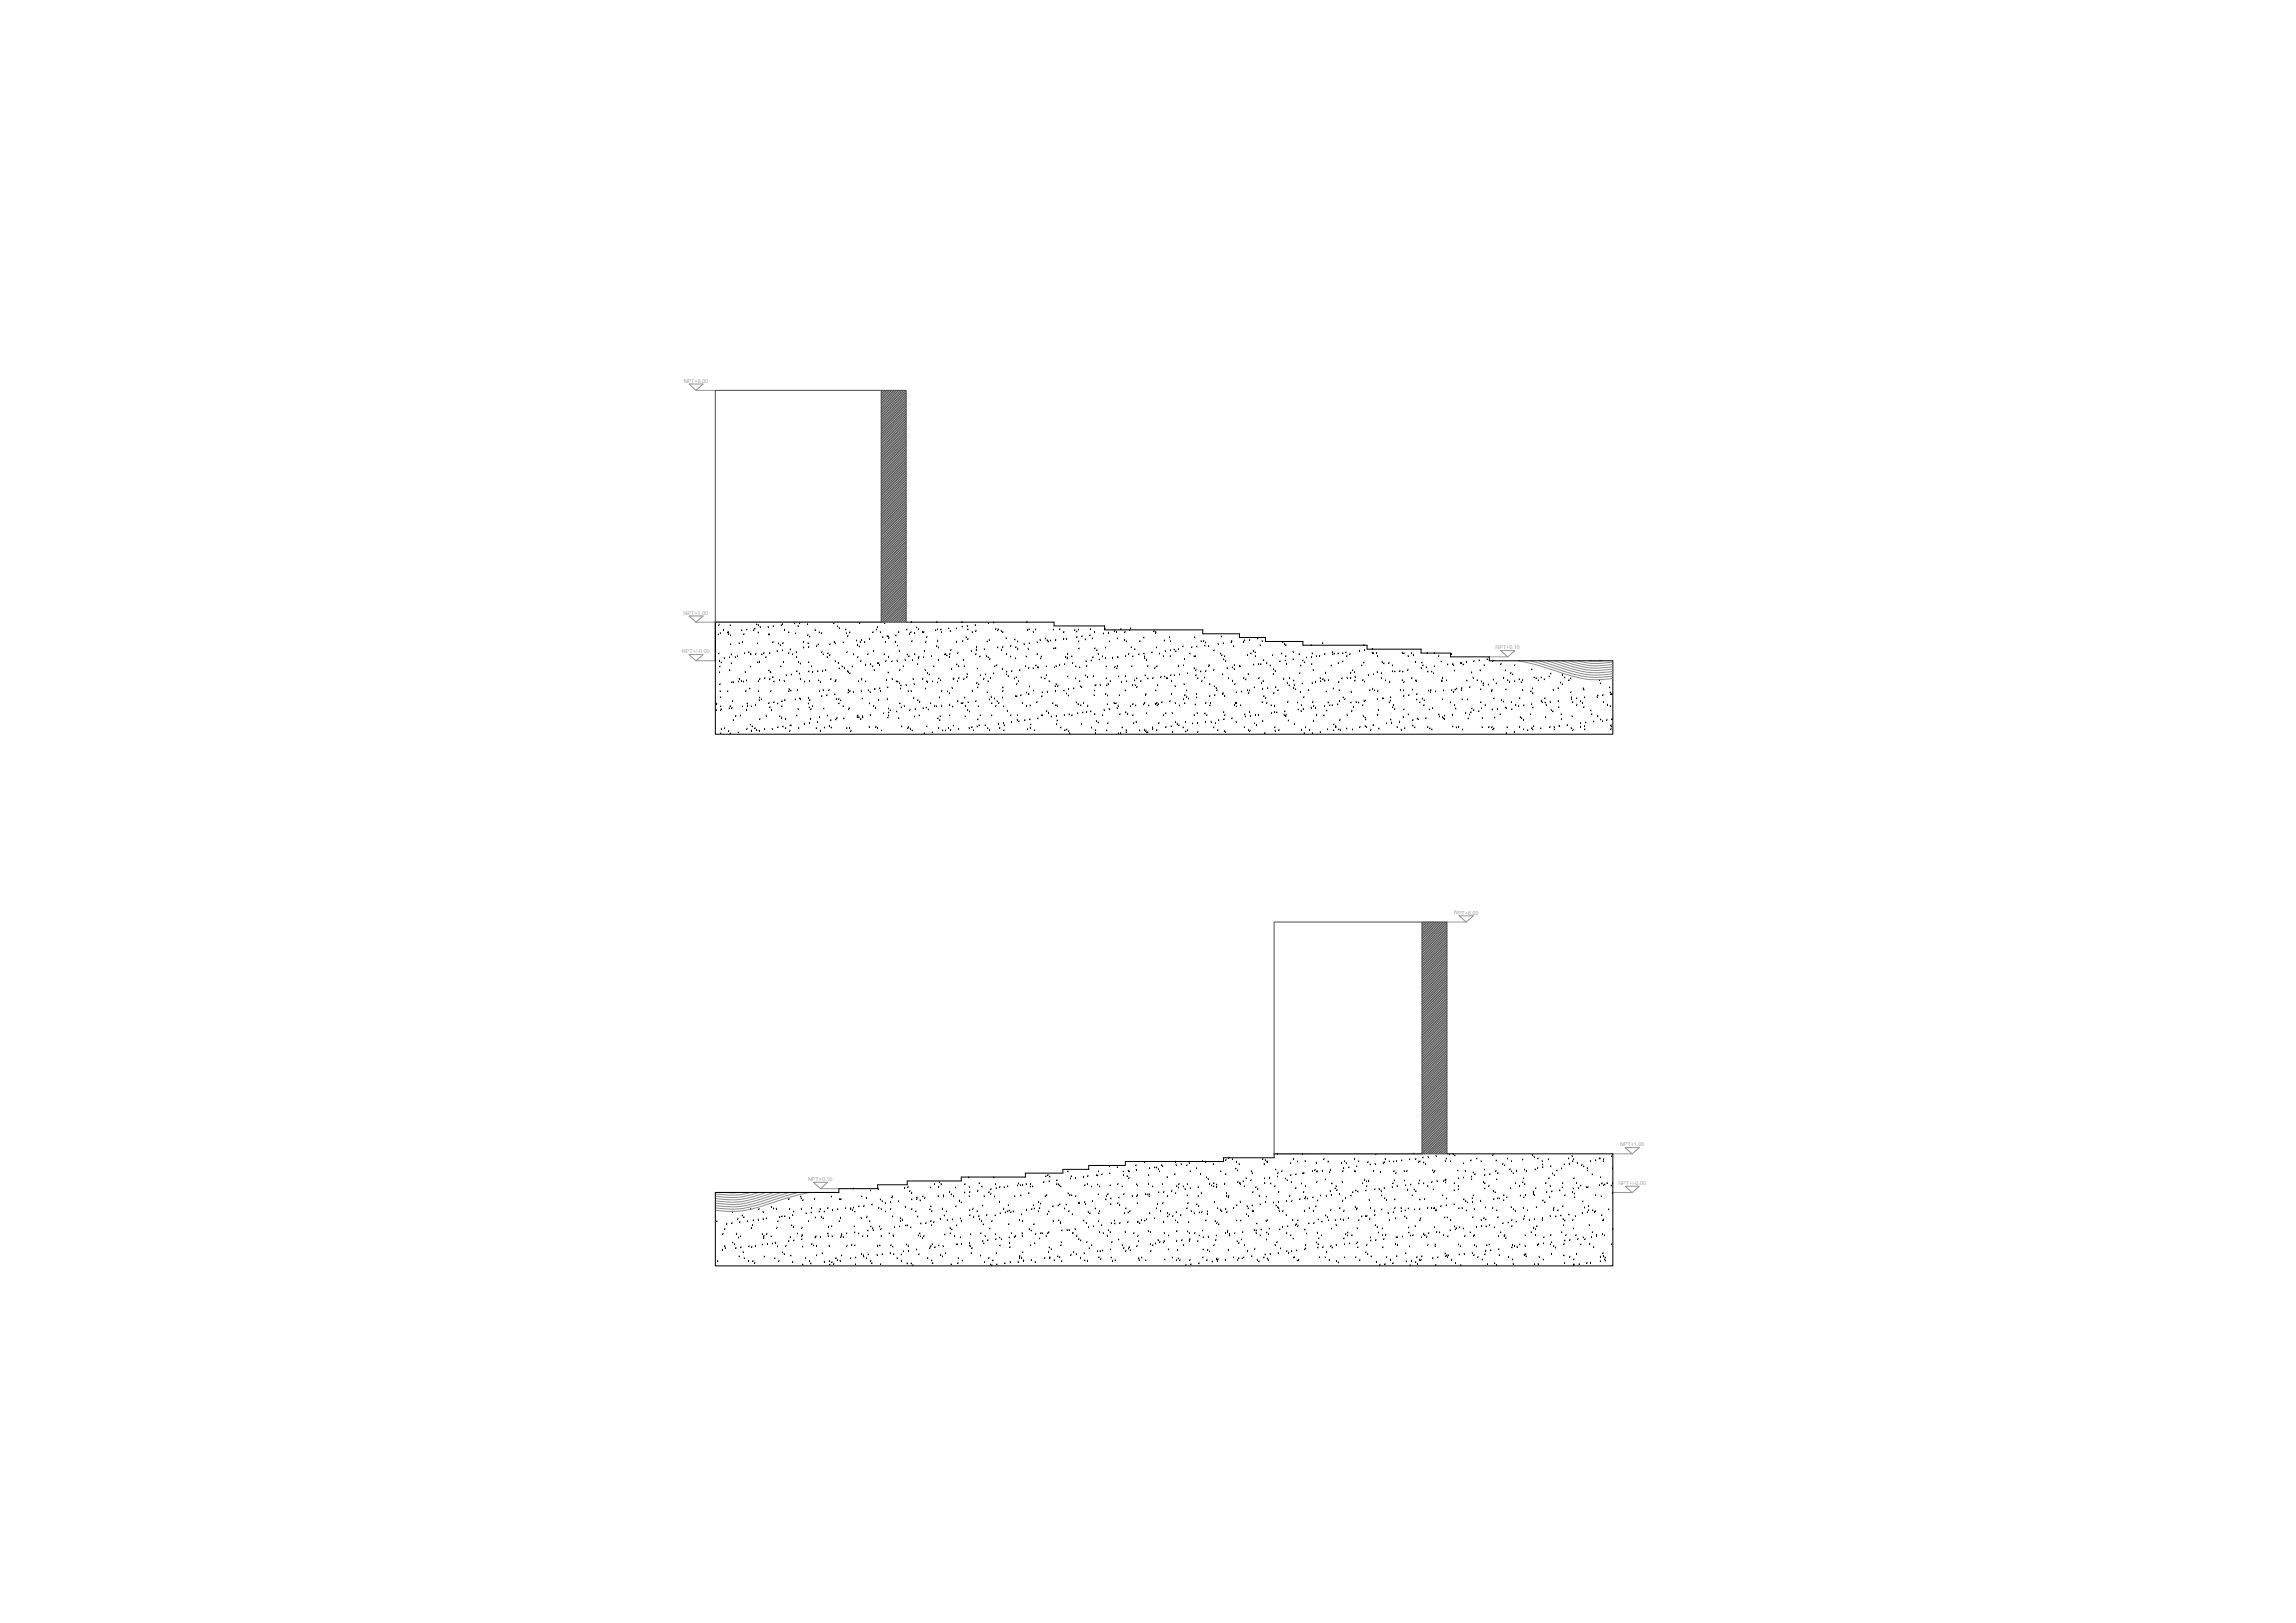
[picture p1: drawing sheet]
<svg xmlns="http://www.w3.org/2000/svg" width="594mm" height="420mm" viewBox="0 0 594 420" stroke-linecap="round" stroke-linejoin="round" font-family="sans-serif">
<defs><g id="words">
<g font-size="1.4" fill="#a5a5a5">
<text x="176.9" y="99.1">NPT+6.00</text>
<text x="176.8" y="159.1">NPT+1.00</text>
<text x="176.4" y="169">NPT+/-0.00</text>
<text x="386.9" y="168">NPT+0.10</text>
<text x="376.2" y="236.7">NPT+6.00</text>
<text x="419.1" y="296.6">NPT+1.00</text>
<text x="209.1" y="305.7">NPT+0.10</text>
<text x="418.7" y="306.7">NPT+/-0.00</text>
</g>
</g></defs>
<g fill="none" stroke="#000" stroke-width=".26">
<path d="M185.1 161v29h232.2v-19h-32v-1h-10v-1h-7.7v-1h-13.9v-1h-16.6v-1h-9.7v-1h-6.7v-1h-9.5v-1h-25.4v-1h-13.1v-1h-38.3M185.1 161v10M185.1 161h42.8M185.8 164.3h.1M186 169.2h.1M186 161.8h.1M186.1 171.1h.1M186.2 174.1h.1M186.2 172.6h.1M186.3 177.1h.1M186.3 179h.1M186.4 164h.1"/>
<path d="M186.6 171.5h.1M187.2 163.1h.1M187.4 170.4h.1M188.2 163.8h.1M188.3 179h.1M188.4 163.7h.1M188.5 164.1h.1M188.7 170.2h.1M188.8 173.5h.1M188.9 161.9h.1M189 164.5h.1M189 166.8h.1"/>
<path d="M189.2 171.8h.1M189.2 169.5h.1M189.4 176.6h.1M189.8 176.7h.1M190.3 170.1h.1M190.8 169.9h.1M191.1 176.5h.1M191.2 166.6h.1M191.3 175.8h.1M191.3 175.9h.1M191.8 176.3h.1M191.9 163.2h.1"/>
<path d="M192.1 166.3h.1M192.3 176.5h.1M192.5 164.2h.1M192.6 169.1h.1M192.8 174h.1M193 178.9h.1M193.1 176.2h.1M193.2 163h.1M193.7 168.9h.1M194 178.3h.1M194.1 172.6h.1M194.2 169.3h.1"/>
<path d="M194.2 169.5h.1M195.1 163.1h.1M195.3 162.8h.1M195.6 169.3h.1M195.8 161.7h.1M195.9 166.6h.1M196.1 171.5h.1M196.2 163.8h.1M196.2 179h.1M196.2 161.9h.1M196.2 176.4h.1M196.4 171.3h.1"/>
<path d="M196.6 175.8h.1M196.7 162.3h.1M197.1 169.5h.1M197.6 169h.1M197.9 175.6h.1M198.2 170.1h.1M198.7 162.3h.1M198.9 164.3h.1M198.9 173.6h.1M199 164.3h.1M199.2 169.1h.1M199.2 175.8h.1"/>
<path d="M199.3 174h.1M199.4 174.1h.1M199.5 178.9h.1M200 175.3h.1M200 166.3h.1M200 162.1h.1M200.3 176.5h.1M201.1 168.6h.1M201.4 166.6h.1M201.7 176.1h.1M201.9 167.1h.1M202 172.6h.1"/>
<path d="M202.1 161.9h.1M202.4 161.6h.1M202.4 168.4h.1M202.6 166.5h.1M202.7 171.4h.1M202.9 176.3h.1M203 163.1h.1M203.4 174.8h.1M204.1 163.8h.1M204.1 169.1h.1M204.1 179h.1M204.2 178.4h.1"/>
<path d="M204.4 168.2h.1M204.6 178.8h.1M204.7 174.7h.1M205 169.4h.1M205.6 161.4h.1M205.8 164h.1M206 168.9h.1M206.1 170.1h.1M206.2 173.8h.1M206.3 178.7h.1M206.5 162.1h.1M206.6 171.4h.1"/>
<path d="M206.8 174.4h.1M206.9 161.3h.1M207.1 175.8h.1M207.1 171.8h.1M207.9 167.7h.1M207.9 166.2h.1M208.2 176.5h.1M208.9 161.6h.1M209 164.4h.1M209.1 166.6h.1M209.2 171.5h.1M209.2 167.5h.1"/>
<path d="M209.3 173.9h.1M209.4 176.3h.1M209.5 164.9h.1M210 172.6h.1M210.2 174h.1M210.9 163.1h.1M211.3 167.2h.1M211.6 173.8h.1M211.7 166.8h.1M211.8 176.2h.1M211.9 163.8h.1M212 179h.1"/>
<path d="M212.3 176.6h.1M212.5 163.9h.1M212.7 168.8h.1M212.8 173.7h.1M213 178.6h.1M213 169.4h.1M213.6 173.5h.1M214 170.1h.1M214.2 169.2h.1M214.5 178.6h.1M214.7 169.6h.1M214.7 166.8h.1"/>
<path d="M215 175.8h.1M215.8 161.4h.1M215.8 166.2h.1M215.9 166.3h.1M216 179.8h.1M216 176.5h.1M216.1 171.2h.1M216.1 166.6h.1M216.3 176.1h.1M216.6 162.2h.1M216.9 171.6h.1M217.1 173.1h.1"/>
<path d="M217.1 162.6h.1M217.9 172.6h.1M218.1 166.3h.1M218.4 172.9h.1M218.8 163h.1M219 164h.1M219.1 168.8h.1M219.3 173.7h.1M219.4 164.6h.1M219.4 179.3h.1M219.4 174h.1M219.5 178.6h.1"/>
<path d="M219.9 163.8h.1M219.9 178.9h.1M219.9 174.4h.1M220.5 172.6h.1M220.7 179.2h.1M220.8 169.4h.1M221.6 165.9h.1M221.8 167h.1M221.9 170.1h.1M222.1 176.4h.1M222.3 167.4h.1M222.4 161.3h.1"/>
<path d="M222.6 166.2h.1M222.7 171.1h.1M222.8 178.9h.1M222.9 176h.1M222.9 165.7h.1M222.9 175.8h.1M223.7 166.2h.1M223.9 172.1h.1M224 176.5h.1M224.6 169.4h.1M224.6 178.7h.1M225 165.4h.1"/>
<path d="M225.1 179.2h.1M225.2 172h.1M225.8 172.6h.1M225.9 163.7h.1M226 168.6h.1M226.2 173.5h.1M226.3 178.4h.1M226.7 163h.1M227 162.4h.1M227.1 171.7h.1M227.3 171.7h.1M227.5 172.1h.1"/>
<path d="M227.6 178.2h.1M227.8 163.7h.1M227.8 178.9h.1M228.4 165h.1M228.7 169.4h.1M228.9 161.3h.1M229.1 166.3h.1M229.2 171.1h.1M229.4 176h.1M229.5 164.7h.1M229.7 178h.1M229.8 164.8h.1"/>
<path d="M229.8 174.2h.1M229.8 170.1h.1M230 165.2h.1M230.8 171.2h.1M230.8 175.8h.1M231.6 166.2h.1M231.8 164.6h.1M231.9 176.5h.1M232.1 171.1h.1M232.2 167.2h.1M232.3 176.5h.1M232.5 163.6h.1"/>
<path d="M232.6 168.5h.1M232.7 176.9h.1M232.8 173.4h.1M233 178.3h.1M233.1 177.5h.1M233.7 172.5h.1M234.2 170.8h.1M234.4 177.3h.1M234.6 163h.1M234.7 169.5h.1M235 179h.1M235.2 169.9h.1"/>
<path d="M235.3 164.1h.1M235.7 163.7h.1M235.7 178.9h.1M235.8 161.1h.1M235.9 166h.1M236.1 170.9h.1M236.2 175.8h.1M236.5 177.1h.1M236.6 163.9h.1M236.7 169.4h.1M237.1 162.5h.1M237.4 172h.1"/>
<path d="M237.6 170.4h.1M237.6 162.9h.1M237.7 170.1h.1M238.7 163.6h.1M238.7 175.7h.1M238.9 170.2h.1M239 163.6h.1M239.2 168.5h.1M239.3 173.5h.1M239.5 178.3h.1M239.5 166.2h.1M239.8 176.4h.1"/>
<path d="M239.8 164.9h.1M239.9 174.3h.1M240 176.6h.1M240.4 174.7h.1M241 169.9h.1M241.3 176.5h.1M241.6 172.5h.1M242.1 163.2h.1M242.3 167.3h.1M242.4 161h.1M242.5 163h.1M242.6 165.9h.1"/>
<path d="M242.6 176.7h.1M242.8 170.8h.1M242.8 167.7h.1M242.9 175.7h.1M243.4 176.2h.1M243.4 163h.1M243.6 163.7h.1M243.6 178.9h.1M244.5 169.5h.1M244.6 169.4h.1M245 169.7h.1M245.1 179h.1"/>
<path d="M245.5 162.7h.1M245.6 179.5h.1M245.6 170.1h.1M245.8 169.3h.1M245.9 163.4h.1M246 168.3h.1M246.2 173.2h.1M246.3 178.1h.1M246.6 175.7h.1M246.8 175.7h.1M247.5 166.2h.1M247.5 162.7h.1"/>
<path d="M247.5 172.1h.1M247.7 176.4h.1M247.8 169h.1M248 172.5h.1M248.1 175.6h.1M248.9 161h.1M248.9 162.3h.1M249.1 166h.1M249.2 170.8h.1M249.4 175.7h.1M249.5 172.5h.1M250 165h.1"/>
<path d="M250.2 175.3h.1M250.2 174.5h.1M250.3 162.1h.1M250.4 163h.1M250.4 165.4h.1M251.3 168.5h.1M251.5 163.7h.1M251.6 178.9h.1M252.3 161.9h.1M252.5 163.3h.1M252.5 169.3h.1M252.6 168.4h.1"/>
<path d="M252.7 168.2h.1M252.7 167.5h.1M252.8 176.8h.1M252.8 173.1h.1M253 178h.1M253.2 177.2h.1M253.6 170h.1M253.6 174.8h.1M254.5 175.7h.1M254.7 168.1h.1M255 174.6h.1M255.2 169.8h.1"/>
<path d="M255.4 166.1h.1M255.4 179.3h.1M255.6 176.4h.1M255.6 170.2h.1M255.8 161.4h.1M255.9 165.7h.1M256.1 170.6h.1M256.3 175.5h.1M257 174.4h.1M257.1 161.2h.1M257.4 172.5h.1M257.6 162.8h.1"/>
<path d="M257.9 172.3h.1M258.1 163.2h.1M258.1 167.7h.1M258.3 163h.1M259 163.3h.1M259.1 168.2h.1M259.3 173.2h.1M259.4 167.5h.1M259.4 163.7h.1M259.5 178h.1M259.5 178.9h.1M260.3 165.3h.1"/>
<path d="M260.4 174.6h.1M260.4 169.3h.1M260.5 173.9h.1M260.8 175h.1M261.5 170h.1M261.5 167.2h.1M261.8 173.7h.1M262.4 175.7h.1M262.6 165.6h.1M262.7 170.5h.1M262.8 167.6h.1M262.9 175.4h.1"/>
<path d="M263.1 177h.1M263.3 166.1h.1M263.3 168h.1M263.5 176.4h.1M263.8 173.5h.1M264.9 166.8h.1M265.3 172.5h.1M265.5 170h.1M265.6 179.3h.1M265.7 161h.1M265.9 163.1h.1M266 168h.1"/>
<path d="M266 179.8h.1M266.2 172.9h.1M266.2 179.8h.1M266.3 166.6h.1M266.3 163h.1M266.3 177.8h.1M267.3 173h.1M267.3 163.6h.1M267.4 178.8h.1M267.9 163h.1M268 172.3h.1M268.3 166.3h.1"/>
<path d="M268.3 169.3h.1M268.5 172.8h.1M268.6 172.9h.1M269.1 165.7h.1M269.3 170.5h.1M269.4 175.4h.1M269.4 170h.1M269.6 179.3h.1M270.4 175.7h.1M270.4 165.4h.1M270.7 172.6h.1M270.7 174.8h.1"/>
<path d="M270.9 165.8h.1M271 179.1h.1M271.2 166.1h.1M271.4 176.4h.1M271.8 165.9h.1M272.5 163h.1M272.7 167.9h.1M272.8 172.8h.1M273 177.7h.1M273 178.9h.1M273.1 165.7h.1M273.1 167.8h.1"/>
<path d="M273.2 172.5h.1M273.2 177.1h.1M273.7 177.6h.1M274.1 172.1h.1M274.2 163h.1M275.2 165.4h.1M275.2 163.6h.1M275.3 178.8h.1M275.4 172h.1M275.7 170.1h.1M275.9 179.6h.1M275.9 165.4h.1"/>
<path d="M276.1 170.3h.1M276.1 170.5h.1M276.2 169.3h.1M276.2 175.2h.1M276.5 178.4h.1M277.3 170h.1M277.5 171.7h.1M277.8 178.2h.1M278.1 163.1h.1M278.3 175.7h.1M278.3 172.6h.1M278.6 163.5h.1"/>
<path d="M278.6 164.9h.1M279 163h.1M279.1 166.1h.1M279.2 167.9h.1M279.3 172.8h.1M279.3 176.4h.1M279.5 177.7h.1M279.8 177.9h.1M279.9 164.8h.1M280.8 165.6h.1M280.9 174.9h.1M281 171.2h.1"/>
<path d="M281.2 172.4h.1M281.3 175.3h.1M282 164.5h.1M282.1 163h.1M282.3 171h.1M282.6 165.3h.1M282.8 170.2h.1M282.9 175.1h.1M283.1 163.6h.1M283.2 178.8h.1M283.3 167.9h.1M283.3 177.5h.1"/>
<path d="M283.5 177.3h.1M283.8 168.3h.1M284.1 169.3h.1M284.4 170.8h.1M284.6 177.3h.1M285.2 170h.1M285.5 164.1h.1M285.9 162.8h.1M286 170.4h.1M286 167.7h.1M286.1 179.7h.1M286.2 172.6h.1"/>
<path d="M286.2 175.7h.1M286.4 177.5h.1M286.7 177h.1M286.8 163.9h.1M287 166.1h.1M287.3 176.3h.1M287.8 170.3h.1M288.4 163.3h.1M288.5 172.6h.1M288.9 163.6h.1M288.9 173.1h.1M289.1 165.3h.1"/>
<path d="M289.1 172.4h.1M289.1 170.1h.1M289.2 170.2h.1M289.4 175.1h.1M290 162.9h.1M290.1 176.6h.1M290.9 165.7h.1M291.1 163.6h.1M291.1 178.8h.1M291.2 169.9h.1M291.2 175.1h.1M291.4 166.1h.1"/>
<path d="M291.5 176.4h.1M292 169.3h.1M292.3 163.2h.1M292.5 162.7h.1M292.7 167.6h.1M292.8 172.5h.1M293 177.4h.1M293.1 170h.1M293.5 176.2h.1M293.6 168.1h.1M293.7 177.4h.1M294.1 175.7h.1"/>
<path d="M294.2 177.9h.1M294.7 169.4h.1M294.9 166h.1M295.2 176.3h.1M295.9 165.1h.1M296 169.3h.1M296.1 170h.1M296.1 170.4h.1M296.3 174.9h.1M296.4 179.9h.1M296.4 179.8h.1M296.6 170.9h.1"/>
<path d="M296.9 172.4h.1M297 175.7h.1M298 169h.1M298.3 175.5h.1M298.6 163.4h.1M298.8 172.9h.1M299 163.6h.1M299 178.8h.1M299 163.8h.1M299.2 167.7h.1M299.3 172.5h.1M299.5 177.4h.1"/>
<path d="M300 169.3h.1M300.4 175.2h.1M301 169.9h.1M301.2 165.9h.1M301.3 175.2h.1M301.5 168.5h.1M301.8 175.6h.1M302 175.6h.1M302.6 165h.1M302.7 169.9h.1M302.8 168.4h.1M302.8 166h.1"/>
<path d="M302.9 174.8h.1M303.1 179.7h.1M303.1 176.3h.1M303.8 168.2h.1M303.8 174.8h.1M304 177.6h.1M304.2 168.6h.1M304.9 168.1h.1M304.9 172.4h.1M305.2 174.6h.1M306 167.4h.1M306.2 172.3h.1"/>
<path d="M306.3 177.2h.1M306.4 170.7h.1M306.6 180h.1M306.9 178.8h.1M307.2 174.3h.1M307.9 169.3h.1M308.3 167.6h.1M308.9 169.9h.1M309 173h.1M309.1 165h.1M309.3 169.9h.1M309.4 174.8h.1"/>
<path d="M309.4 173.4h.1M309.6 179.7h.1M309.6 167.4h.1M309.9 175.6h.1M310.7 173.9h.1M310.7 166h.1M311 176.3h.1M311.4 166h.1M311.6 175.4h.1M311.7 167.2h.1M311.9 166.4h.1M312 173.7h.1"/>
<path d="M312.7 167.3h.1M312.8 172.4h.1M312.8 172.2h.1M313 177.1h.1M314 173.5h.1M314.1 168.4h.1M314.2 177.7h.1M314.3 180h.1M314.6 178.1h.1M314.9 178.7h.1M315.2 166.7h.1M315.8 169.3h.1"/>
<path d="M316 164.8h.1M316.1 169.7h.1M316.3 174.6h.1M316.4 179.7h.1M316.4 179.5h.1M316.5 166.6h.1M316.6 170.7h.1M316.8 169.9h.1M317.1 171.2h.1M317.5 173h.1M317.8 175.6h.1M318.5 166.3h.1"/>
<path d="M318.7 166h.1M318.8 172.8h.1M318.9 176.3h.1M319.2 167.4h.1M319.3 173.2h.1M319.3 172.2h.1M319.5 177.1h.1M319.8 179.3h.1M320.7 172.4h.1M320.9 172.6h.1M321.2 179.1h.1M321.7 166.2h.1"/>
<path d="M321.8 175.5h.1M322 165.8h.1M322.3 175.9h.1M322.7 178.7h.1M322.8 169.6h.1M322.9 174.5h.1M323.1 179.4h.1M323.2 178.8h.1M323.3 165.7h.1M323.7 169.2h.1M324.3 168.5h.1M324.3 172.1h.1"/>
<path d="M324.5 178h.1M324.7 168.9h.1M324.8 169.9h.1M325.4 165.4h.1M325.6 171.9h.1M325.7 175.6h.1M326 167.1h.1M326.2 172h.1M326.4 176.9h.1M326.5 166h.1M326.7 178.4h.1M326.8 176.3h.1"/>
<path d="M326.9 171h.1M327.7 171.6h.1M328 178.2h.1M328.6 172.3h.1M329.2 169.6h.1M329.4 174.5h.1M329.5 173.3h.1M329.6 179.4h.1M329.9 173.7h.1M330.1 177.9h.1M330.6 178.7h.1M331.2 171.2h.1"/>
<path d="M331.6 169.2h.1M331.9 166.3h.1M332.1 175.7h.1M332.3 166.7h.1M332.5 171h.1M332.7 167h.1M332.7 169.9h.1M332.8 171.9h.1M333 176.8h.1M333.5 177.5h.1M333.7 175.6h.1M334.5 170.7h.1"/>
<path d="M334.5 168.8h.1M334.7 178.1h.1M334.7 176.2h.1M334.8 177.3h.1M335.1 178.5h.1M336.1 169.4h.1M336.3 174.3h.1M336.4 179.2h.1M336.5 172.3h.1M336.9 177h.1M337.1 171h.1M337.5 171.5h.1"/>
<path d="M338 170.3h.1M338.6 178.7h.1M339.2 167.1h.1M339.3 170.1h.1M339.4 171.9h.1M339.5 176.8h.1M339.5 169.2h.1M339.7 173.5h.1M340.3 176.5h.1M340.6 169.9h.1M341.4 169.9h.1M341.6 175.6h.1"/>
<path d="M341.7 176.4h.1M342.2 166.5h.1M342.3 175.8h.1M342.6 176.2h.1M342.8 169.3h.1M342.8 176.2h.1M342.9 174.2h.1M343.1 179.1h.1M343.7 176.1h.1M344.4 172.3h.1M344.7 168.8h.1M344.8 169.4h.1"/>
<path d="M345 178.3h.1M345.2 169.3h.1M346.2 169.2h.1M346.2 171.7h.1M346.4 176.6h.1M346.5 178.7h.1M347.2 175.7h.1M347.4 169.2h.1M347.4 171.3h.1M348.2 169h.1M348.5 169.9h.1M348.5 175.5h.1"/>
<path d="M349.3 169.3h.1M349.4 174.2h.1M349.4 175.5h.1M349.6 179.1h.1M349.9 173.6h.1M350.4 174h.1M350.5 176.2h.1M350.6 175.2h.1M351.7 168.5h.1M352.3 172.3h.1M352.6 176h.1M352.8 167h.1"/>
<path d="M352.9 171.6h.1M353 176.5h.1M353 168.3h.1M354 174.8h.1M354.4 178.7h.1M355 169h.1M355.1 168h.1M355.1 178.4h.1M355.3 174.6h.1M355.3 169.2h.1M355.6 178.8h.1M356.1 169.1h.1"/>
<path d="M356.3 174h.1M356.4 169.9h.1M356.5 178.9h.1M357.4 175.5h.1M357.4 174.3h.1M357.6 171.4h.1M358 171.8h.1M358.5 176.2h.1M359.3 171.6h.1M359.5 176.5h.1M360.2 172.3h.1M360.2 173.8h.1"/>
<path d="M360.9 173.9h.1M362.2 173.7h.1M362.3 178.7h.1M362.8 169h.1M362.8 176.1h.1M362.9 173.9h.1M363.1 178.8h.1M363.2 169.2h.1M363.2 176.6h.1M364.3 173.4h.1M364.3 169.9h.1M364.5 180h.1"/>
<path d="M365.2 169.1h.1M365.3 175.5h.1M365.4 178.6h.1M365.7 169.6h.1M366.2 171.4h.1M366.3 176.2h.1M366.4 176.3h.1M366.6 179.7h.1M367.7 172.9h.1M367.9 171.6h.1M368.2 172.3h.1M369 172.8h.1"/>
<path d="M369.3 169h.1M369.4 173.9h.1M369.6 178.8h.1M370.1 179.2h.1M370.2 178.7h.1M370.4 173.9h.1M370.9 174.3h.1M371.1 172.5h.1M371.1 169.1h.1M371.4 179h.1M372.2 169.8h.1M372.9 171.3h.1"/>
<path d="M373 176.2h.1M373.1 176.4h.1M373.2 175.5h.1M373.4 178.8h.1M374.2 176.2h.1M374.5 172.1h.1M375.5 169.3h.1M375.6 178.7h.1M375.9 171.9h.1M376.1 172.3h.1M376.1 179.1h.1M376.3 173.7h.1"/>
<path d="M376.4 178.6h.1M376.9 178.3h.1M377.9 171.6h.1M378.1 171.7h.1M378.1 178.7h.1M378.2 178.1h.1M378.5 172.1h.1M379.4 171.3h.1M379.5 176.2h.1M380.3 177.9h.1M380.7 174.1h.1M381.1 175.5h.1"/>
<path d="M381.4 171.2h.1M382.2 176.2h.1M382.7 171h.1M382.9 173.6h.1M383.1 178.5h.1M383.3 176.5h.1M383.7 177.4h.1M383.7 176.9h.1M384 172.3h.1M384.7 170.7h.1M385 177.3h.1M385.9 178.9h.1"/>
<path d="M386 178.6h.1M386.2 171.1h.1M386.4 176h.1M387.1 177h.1M388.3 171.9h.1M389 175.5h.1M389.4 173.6h.1M389.6 178.5h.1M390.1 176.2h.1M390.5 176.5h.1M390.9 174.2h.1M391.4 174.6h.1"/>
<path d="M391.9 176.4h.1M391.9 172.3h.1M393 175.9h.1M393.6 176.7h.1M393.9 178.6h.1M393.9 176.1h.1M396.1 179h.1M396.3 173.4h.1M396.5 178.3h.1M396.6 179.4h.1M396.9 175.4h.1M397.4 175.6h.1"/>
<path d="M398 176.2h.1M398.7 175.4h.1M399.5 175.9h.1M400.8 175.2h.1M401.2 174.4h.1M401.8 178.6h.1M403.1 178.2h.1M403.7 176.8h.1M404.2 177.2h.1M404.2 174.7h.1M404.8 175.4h.1M405.9 176.1h.1"/>
<path d="M406.4 175.7h.1M406.4 179.2h.1M409.6 178.2h.1M409.8 178.6h.1M413.8 176.1h.1M414 177h.1M414.7 179.9h.1M416.5 178h.1M416.6 179.3h.1M416.8 179.6h.1M417 179.7h.1M185.3 183.8h.1"/>
<path d="M185.4 182.2h.1M186.4 180.6h.1M186.5 183.9h.1M186.5 182.9h.1M186.5 189.9h.1M186.6 183.7h.1M186.6 188.8h.1M187.5 188.6h.1M188.5 189.2h.1M188.7 183.4h.1M188.9 189.9h.1M188.9 182.8h.1"/>
<path d="M189.4 183.3h.1M189.5 181.5h.1M189.7 186.4h.1M190.4 185.3h.1M191 189.7h.1M191.6 185.3h.1M192.1 182.9h.1M193.1 183.8h.1M193.3 188.7h.1M193.3 182.2h.1M193.4 182.8h.1M194.1 187.6h.1"/>
<path d="M194.4 182.9h.1M194.4 189.2h.1M194.6 188.1h.1M195.3 188.6h.1M195.5 182.5h.1M195.8 189h.1M196.4 181.3h.1M196.4 189.2h.1M196.5 180.6h.1M196.6 186.2h.1M197 181.1h.1M197.8 188.7h.1"/>
<path d="M198.2 185.3h.1M198.9 182h.1M199.2 183.1h.1M199.6 183.8h.1M199.8 188.7h.1M200.3 181.8h.1M201.2 182.2h.1M201.3 188.3h.1M201.7 185.4h.1M202.2 185.9h.1M202.3 182.8h.1M202.3 181.6h.1"/>
<path d="M202.6 188.1h.1M203.1 181.2h.1M203.2 186.1h.1M203.3 188.5h.1M204.4 189.2h.1M204.4 187.8h.1M204.7 187.8h.1M205.8 181.1h.1M206.1 185.3h.1M206.5 183.6h.1M206.7 188.5h.1M206.9 180.9h.1"/>
<path d="M207.1 180.9h.1M208.1 187.4h.1M209.1 180.7h.1M209.1 182.2h.1M209.4 183.2h.1M209.4 187.2h.1M209.5 181.2h.1M209.7 186.1h.1M209.8 183.6h.1M210.2 182.8h.1M211.2 188.5h.1M211.5 187h.1"/>
<path d="M212 185.6h.1M212.2 189.2h.1M212.6 180.2h.1M213.1 183.5h.1M213.3 188.4h.1M213.9 180.1h.1M214.1 185.3h.1M214.6 188h.1M214.9 186.5h.1M215 188.4h.1M216.3 186.3h.1M216.4 181h.1"/>
<path d="M216.6 185.9h.1M217 180.9h.1M217.1 182.1h.1M217.5 181.4h.1M218.1 182.8h.1M218.3 186.1h.1M219.1 188.5h.1M219.6 183.5h.1M219.7 183.4h.1M219.8 188.4h.1M220.2 189.2h.1M221.8 185.6h.1"/>
<path d="M222 185.3h.1M222.2 185.7h.1M222.7 186.2h.1M223.1 180.9h.1M223.1 185.4h.1M223.2 185.8h.1M224.9 188.2h.1M224.9 182.1h.1M225.1 185.1h.1M226 182.8h.1M226.5 183.3h.1M226.6 188.2h.1"/>
<path d="M227 188.5h.1M227.3 181.2h.1M228.1 189.2h.1M228.6 184.7h.1M229.6 180.9h.1M229.7 185.8h.1M229.8 183.5h.1M229.9 185.3h.1M229.9 184.5h.1M230.3 183.9h.1M232 184.2h.1M232.5 185.9h.1"/>
<path d="M232.9 182.1h.1M233.2 183.2h.1M233.3 188.1h.1M234 182.8h.1M234.9 188.5h.1M235.1 188.3h.1M235.4 183.8h.1M235.5 188.7h.1M236 189.2h.1M236.4 180.7h.1M236.6 185.6h.1M236.8 183.6h.1"/>
<path d="M237.5 181.3h.1M237.8 185.3h.1M237.9 181.7h.1M238.8 183.4h.1M239.1 189.9h.1M239.6 183.2h.1M239.8 188.1h.1M240.2 183.7h.1M240.8 182.1h.1M241.2 189.6h.1M241.8 182.8h.1M242.3 182.9h.1"/>
<path d="M242.7 186h.1M242.8 188.5h.1M243.1 180.6h.1M243.1 186.4h.1M243.2 185.5h.1M243.6 182.7h.1M243.9 189.2h.1M244.6 189.2h.1M245.4 188.5h.1M245.7 182.5h.1M245.7 185.3h.1M245.9 189h.1"/>
<path d="M246.5 183h.1M246.7 187.9h.1M247.8 181.5h.1M248 188.7h.1M248.7 182.1h.1M249.1 182h.1M249.6 180.6h.1M249.7 185.5h.1M249.7 182.8h.1M250.3 183.8h.1M250.5 181.8h.1M250.7 188.4h.1"/>
<path d="M250.8 184.2h.1M251.5 188.3h.1M251.8 189.1h.1M252.5 181.5h.1M252.8 188.1h.1M253 186.3h.1M253.1 182.9h.1M253.3 187.8h.1M253.6 185.2h.1M254.9 187.8h.1M255.5 188.6h.1M256 181.1h.1"/>
<path d="M256 189h.1M256.4 180.4h.1M256.6 185.3h.1M256.6 182.1h.1M257.3 180.9h.1M257.7 182.8h.1M258 181.6h.1M258.3 187.4h.1M258.4 182h.1M258.6 188.4h.1M259.4 180.6h.1M259.6 187.2h.1"/>
<path d="M259.7 182.9h.1M259.7 189.1h.1M259.8 187.8h.1M260.6 184h.1M261.5 185.2h.1M261.7 186.9h.1M262.8 180.2h.1M263.1 180.3h.1M263.2 186.4h.1M263.2 185.2h.1M263.6 186.8h.1M264.1 180h.1"/>
<path d="M264.5 182h.1M265.2 186.4h.1M265.6 182.8h.1M265.8 188.8h.1M266.5 186.3h.1M266.5 182.7h.1M266.6 188.4h.1M266.7 187.6h.1M267.6 189.1h.1M268.3 181.8h.1M268.5 186h.1M269.4 185.2h.1"/>
<path d="M269.6 180.3h.1M269.7 185.2h.1M270.8 184.1h.1M271.3 184.5h.1M272 185.6h.1M272.4 182h.1M273.2 182.6h.1M273.3 185.4h.1M273.3 187.5h.1M273.5 182.7h.1M273.5 186.6h.1M274.5 188.4h.1"/>
<path d="M275.4 185.1h.1M275.5 189.1h.1M276 188.9h.1M276.4 180.1h.1M276.5 189.3h.1M276.6 185h.1M276.8 189.9h.1M277.3 185.2h.1M278.4 181.9h.1M278.8 184.7h.1M278.9 182.3h.1M279.6 182.6h.1"/>
<path d="M279.8 187.5h.1M280.1 184.5h.1M280.3 182h.1M281.1 184.3h.1M281.4 182.7h.1M282.2 184.2h.1M282.4 188.4h.1M283.1 180h.1M283.2 184.9h.1M283.4 189.8h.1M283.4 189.1h.1M283.7 186.7h.1"/>
<path d="M284.1 187.1h.1M285.3 185.2h.1M285.6 183.8h.1M286.3 189.1h.1M286.5 182.4h.1M286.5 180.1h.1M286.7 187.3h.1M287 183.6h.1M288.2 182h.1M288.7 182.1h.1M289 183.3h.1M289.3 182.7h.1"/>
<path d="M289.3 189.9h.1M289.6 180h.1M289.8 184.9h.1M289.9 189.8h.1M290.3 188.4h.1M291.3 184.4h.1M291.4 189.6h.1M291.4 189.1h.1M291.7 184.8h.1M292.5 182.8h.1M293.1 182.3h.1M293.1 185.2h.1"/>
<path d="M293.3 187.2h.1M293.8 182.7h.1M293.9 186.9h.1M294.8 189.1h.1M295.9 182.4h.1M296.1 188.9h.1M296.1 182h.1M296.5 189.2h.1M296.6 184.7h.1M296.7 189.6h.1M296.9 189.6h.1M297.2 182.7h.1"/>
<path d="M298.2 188.4h.1M298.2 188.7h.1M298.9 182.2h.1M299.3 189h.1M299.3 182h.1M299.4 182.6h.1M299.7 182.3h.1M299.8 187.2h.1M300.6 181.8h.1M301.1 185.1h.1M301.6 184.7h.1M301.6 188.2h.1"/>
<path d="M302.7 181.5h.1M303 188.1h.1M303.3 184.6h.1M303.4 189.5h.1M304.1 182h.1M304.1 187h.1M304.6 187.4h.1M305 187.8h.1M305.1 182.7h.1M306.1 188.4h.1M306.2 181.1h.1M306.5 182.1h.1"/>
<path d="M306.7 187h.1M306.8 189.4h.1M307 180.4h.1M307.2 189h.1M307.5 180.9h.1M308.5 187.3h.1M309 185.1h.1M309.2 182.4h.1M309.6 180.6h.1M309.7 184.6h.1M309.8 187.2h.1M309.9 189.5h.1"/>
<path d="M311.8 184.8h.1M311.9 186.9h.1M312 182h.1M312.2 185.2h.1M313 180.2h.1M313 182.7h.1M313.2 182h.1M313.3 186.9h.1M314 188.4h.1M314.4 187.2h.1M315.1 189h.1M315.3 186.4h.1"/>
<path d="M316.6 184.4h.1M316.7 186.2h.1M316.8 189.3h.1M316.8 180.2h.1M316.9 185.1h.1M317 189.5h.1M318.7 186h.1M319.4 182.5h.1M319.6 182h.1M319.8 186.9h.1M319.8 182h.1M319.8 182.9h.1"/>
<path d="M321 182.6h.1M321.9 188.3h.1M322.1 185h.1M322.2 185.5h.1M323 189h.1M323.2 184.3h.1M323.4 189.2h.1M323.5 185.3h.1M324.6 187.3h.1M324.8 185.1h.1M325.1 187.7h.1M325.6 185.1h.1"/>
<path d="M326.5 181.8h.1M326.7 186.7h.1M327 180.3h.1M327.3 189.7h.1M327.5 180.7h.1M327.8 182h.1M328.9 182.6h.1M329 184.6h.1M329.7 182.7h.1M329.8 184.3h.1M329.8 188.3h.1M329.9 189.2h.1"/>
<path d="M330.3 184.5h.1M330.9 189h.1M332.2 185h.1M332.4 184.2h.1M332.7 185.5h.1M332.7 185.1h.1M333.2 181.7h.1M333.3 186.6h.1M334.9 187.5h.1M335.7 181.9h.1M335.9 183.7h.1M336.6 184.1h.1"/>
<path d="M336.7 188.9h.1M336.7 182.6h.1M337.2 183.6h.1M337.3 180.5h.1M337.4 189.8h.1M337.8 188.3h.1M338.8 189h.1M339.2 183.3h.1M339.5 189.8h.1M339.7 181.7h.1M339.8 186.6h.1M339.9 182.8h.1"/>
<path d="M340.3 183.3h.1M340.6 185.1h.1M341.6 189.5h.1M342.5 185.3h.1M342.7 182.8h.1M343.3 184h.1M343.4 188.9h.1M343.6 181.9h.1M344 182.6h.1M344.7 182.6h.1M345 189.1h.1M345.1 187.6h.1"/>
<path d="M345.5 188h.1M345.6 188.3h.1M346.1 182.4h.1M346.4 188.9h.1M346.5 181.5h.1M346.7 186.4h.1M346.7 188.9h.1M347.5 180.6h.1M348 181h.1M348.4 188.6h.1M348.5 185h.1M349.5 181.9h.1"/>
<path d="M349.7 184h.1M349.9 188.9h.1M350.2 183.1h.1M350.8 181.7h.1M351.5 181.9h.1M351.9 188.2h.1M352.6 182.6h.1M352.7 185.3h.1M352.9 181.5h.1M353.2 181.4h.1M353.2 185.8h.1M353.2 188h.1"/>
<path d="M353.3 186.3h.1M353.5 188.3h.1M354.6 188.9h.1M355.2 187.8h.1M355.4 187.8h.1M356.3 181h.1M356.4 185h.1M356.6 183.8h.1M356.8 188.6h.1M357.7 180.9h.1M357.8 180.8h.1M358.7 187.3h.1"/>
<path d="M359.4 181.9h.1M359.7 181.4h.1M359.8 180.6h.1M359.8 186.3h.1M360 187.1h.1M360.3 183.1h.1M360.5 182.6h.1M360.8 183.6h.1M361.5 188.3h.1M362.1 186.9h.1M362.5 188.9h.1M363 185.6h.1"/>
<path d="M363.2 180.1h.1M363.2 183.7h.1M363.4 188.6h.1M364.3 185h.1M365.5 186.4h.1M365.5 187.9h.1M366 188.4h.1M366.5 181.2h.1M366.7 186.1h.1M366.9 186.2h.1M367.3 181.9h.1M368 180.9h.1"/>
<path d="M368.4 182.6h.1M368.4 181.3h.1M368.9 185.9h.1M369.4 188.2h.1M369.8 183.7h.1M369.9 188.6h.1M370.4 188.9h.1M370.6 183.4h.1M372.3 185h.1M372.4 185.5h.1M373.2 181.1h.1M373.2 185.7h.1"/>
<path d="M373.4 186h.1M373.7 186.1h.1M373.7 185.3h.1M375.2 181.9h.1M375.8 185h.1M375.9 188.1h.1M376.3 182.6h.1M376.6 183.5h.1M376.8 188.4h.1M377.3 188.2h.1M378.3 181.1h.1M378.4 188.9h.1"/>
<path d="M379.2 184.6h.1M379.7 181.1h.1M379.8 186h.1M380.2 185h.1M380.6 184.4h.1M380.8 183.4h.1M381.3 183.9h.1M382.6 184.2h.1M383.1 181.8h.1M383.3 183.4h.1M383.4 188.3h.1M383.5 185.9h.1"/>
<path d="M384.2 182.5h.1M385.2 188.2h.1M386 188.2h.1M386.1 183.7h.1M386.3 188.9h.1M386.5 188.6h.1M386.5 180.9h.1M386.7 185.8h.1M387.4 183.5h.1M388.1 185h.1M388.5 181.2h.1M388.9 181.7h.1"/>
<path d="M389.4 183.2h.1M389.7 189.8h.1M389.7 183.4h.1M389.9 188.3h.1M391.1 181.8h.1M391.1 183.7h.1M391.8 189.5h.1M392.1 182.5h.1M392.9 182.8h.1M393.1 188.2h.1M393.2 180.8h.1M393.3 185.7h.1"/>
<path d="M393.7 186h.1M394.1 186.4h.1M394.2 188.9h.1M394.2 182.6h.1M395.2 189.1h.1M396 185h.1M396.3 182.3h.1M396.3 188.4h.1M396.6 188.9h.1M396.6 183.2h.1M396.8 188.1h.1M398.6 188.6h.1"/>
<path d="M398.8 181.5h.1M399 181.8h.1M399.7 180.8h.1M399.7 181.9h.1M399.9 185.7h.1M400 182.5h.1M401 188.2h.1M401 181.7h.1M401.3 183.8h.1M401.8 184.2h.1M402.1 188.2h.1M402.1 188.9h.1"/>
<path d="M403.1 181.5h.1M403.3 183.1h.1M403.4 188h.1M403.9 185h.1M404 186.2h.1M405.4 187.7h.1M406.5 188.5h.1M406.5 180.6h.1M406.5 181h.1M406.7 185.5h.1M406.9 181.8h.1M407 188.9h.1"/>
<path d="M407.9 180.8h.1M407.9 182.5h.1M408.9 187.3h.1M408.9 188.2h.1M408.9 181.5h.1M409.4 182h.1M409.8 183.1h.1M409.9 188h.1M409.9 180.6h.1M410 188.9h.1M410.2 187.1h.1M411.6 184h.1"/>
<path d="M411.8 184.9h.1M412.3 186.8h.1M413.2 180.5h.1M413.4 185.4h.1M413.4 180.1h.1M414.1 186.3h.1M414.6 186.7h.1M414.8 181.8h.1M415.7 186.4h.1M415.9 182.5h.1M416.6 182.8h.1M416.8 187.8h.1"/>
<path d="M416.8 188.7h.1M416.8 188.1h.1M417 186.2h.1M317.9 299.7h.1M330.5 298.7h.1M337 298.7h.1M350.5 300h.1M356 298.8h.1M358.4 300h.1M365.8 298.6h.1M366.3 300h.1M367.9 298.6h-38.3v1h-13.1v1h-25.4v1h-9.4v1h-6.7v1h-9.7v1h-16.6v1h-14v1h-7.6v1h-10.1v1h-31.9"/>
<path d="M368.2 299.6h.1M369.5 299.5h.1M371.5 299.2h.1M374.2 299.9h.1M374.4 298.6h42.9v29h-232.2v-19M375 298.8h.1M375.9 298.7h.1M376.4 299.1h.1M382.1 299.9h.1M386.3 298.9h.1M390 299.9h.1M396.4 299h.1"/>
<path d="M396.9 299.4h.1M397.9 299.9h.1M405.8 299.9h.1M406.7 299.3h.1M413.7 299.9h.1M414 299.9h.1M416.9 299.3h.1M185.5 316.2h.1M187 319.4h.1M187.5 318.1h.1M188 316.8h.1M189.4 316.6h.1"/>
<path d="M189.5 313.7h.1M190.5 319.4h.1M190.9 315.5h.1M191.4 316.4h.1M192 314.7h.1M192.5 315.1h.1M193.4 316.2h.1M194.2 313h.1M194.4 317.9h.1M194.7 317.1h.1M194.9 315.9h.1M196.2 315.7h.1"/>
<path d="M196.4 313h.1M197.2 319.5h.1M197.4 315.5h.1M197.4 313.7h.1M197.7 319.9h.1M198.3 315.4h.1M198.4 319.4h.1M199.6 312.4h.1M200.1 312.9h.1M200.9 312.9h.1M201 317.8h.1M201.3 316.2h.1"/>
<path d="M201.7 315h.1M202.3 314.9h.1M203.1 314.8h.1M204.1 310.4h.1M204.3 315.3h.1M204.3 313h.1M204.8 317.2h.1M205.1 314.5h.1M205.3 317.6h.1M205.3 313.7h.1M206.3 319.3h.1M207.2 309.8h.1"/>
<path d="M207.3 310.2h.1M207.3 312.9h.1M207.5 317.8h.1M207.5 319.7h.1M207.8 310.7h.1M208.6 314.1h.1M209.2 316.1h.1M209.9 313.9h.1M210 312.7h.1M210.8 310.3h.1M210.9 315.2h.1M211.9 313.7h.1"/>
<path d="M212.2 313h.1M212.5 315h.1M213 315.4h.1M213.3 313.7h.1M214.2 312.7h.1M214.2 319.3h.1M214.3 319.9h.1M214.4 317.6h.1M215.1 309.8h.1M215.2 317.4h.1M215.4 313.2h.1M216.7 313h.1"/>
<path d="M217.1 316.1h.1M217.3 310.3h.1M217.4 315.2h.1M217.6 310.4h.1M217.7 319.8h.1M217.7 319.5h.1M218.8 312.8h.1M219.1 319.3h.1M220.1 312.9h.1M220.1 312.8h.1M220.6 313.2h.1M220.7 307.7h.1"/>
<path d="M220.8 312.6h.1M221 317.5h.1M221.1 319h.1M221.2 313.7h.1M222.1 319.3h.1M222.2 312.3h.1M222.8 315.2h.1M222.9 309.7h.1M223.5 312.1h.1M224.1 310.1h.1M224.3 315h.1M224.4 319.9h.1"/>
<path d="M224.6 318.6h.1M225 316.1h.1M225.2 308.2h.1M225.3 317.5h.1M225.6 311.8h.1M225.8 317.9h.1M225.9 318.4h.1M227.2 307.7h.1M227.4 312.6h.1M227.5 317.5h.1M227.8 310.5h.1M227.9 318.1h.1"/>
<path d="M228 312.9h.1M228 320h.1M228.2 310.9h.1M229 311.4h.1M229.1 313.6h.1M230.1 319.3h.1M230.4 311.2h.1M230.4 313h.1M230.8 310h.1M230.9 309.7h.1M230.9 314.9h.1M231.1 319.8h.1"/>
<path d="M231.1 320h.1M231.4 317.7h.1M232.4 310.9h.1M232.7 317.5h.1M232.9 316.1h.1M232.9 315.3h.1M233.4 315.7h.1M234 307.5h.1M234.2 312.4h.1M234.4 317.3h.1M234.8 317.2h.1M234.9 307.3h.1"/>
<path d="M235.4 308.3h.1M235.6 317.8h.1M235.9 308.7h.1M235.9 310.5h.1M235.9 312.9h.1M237 313.6h.1M237.2 310.3h.1M237.3 310h.1M237.4 314.9h.1M237.6 319.8h.1M238 319.3h.1M238.1 310.7h.1"/>
<path d="M238.2 316.7h.1M238.8 309.7h.1M239 320h.1M239.3 310.1h.1M239.6 316.6h.1M240.6 313.1h.1M240.7 307.4h.1M240.9 312.3h.1M240.9 316.1h.1M241 317.2h.1M241.1 313.5h.1M241.6 316.3h.1"/>
<path d="M241.8 306.5h.1M242.7 309.6h.1M242.8 307.2h.1M243 306.1h.1M243.3 315.5h.1M243.5 306.5h.1M243.8 312.9h.1M244.1 309.4h.1M244.1 309.8h.1M244.3 314.7h.1M244.5 319.6h.1M244.9 313.6h.1"/>
<path d="M245.1 315.9h.1M245.7 308.5h.1M245.8 317.8h.1M245.9 319.3h.1M246.1 309.2h.1M246.3 318.3h.1M246.4 315.7h.1M246.7 309.7h.1M247 320h.1M247.2 307.4h.1M247.3 312.3h.1M247.5 317.2h.1"/>
<path d="M248.2 310.8h.1M248.5 315.4h.1M248.7 311.3h.1M248.7 316.1h.1M249.6 308.7h.1M249.7 306.5h.1M250.6 304.8h.1M250.8 309.7h.1M250.8 307.2h.1M250.9 308.5h.1M250.9 313.3h.1M250.9 314.6h.1"/>
<path d="M251.1 319.5h.1M251.7 312.9h.1M251.9 315h.1M252.8 313.6h.1M253 308.2h.1M253.3 314.8h.1M253.3 306.3h.1M253.4 315.6h.1M253.8 319.2h.1M253.9 316h.1M254.1 307.2h.1M254.2 312.1h.1"/>
<path d="M254.4 317h.1M254.6 309.7h.1M254.9 319.9h.1M255.3 314.5h.1M255.9 308.6h.1M256.1 318.1h.1M256.3 309h.1M256.4 307.8h.1M256.6 316h.1M257.1 304.8h.1M257.3 309.7h.1M257.5 314.6h.1"/>
<path d="M257.6 319.5h.1M257.6 306.5h.1M257.7 307.6h.1M258.6 311.1h.1M258.7 307.2h.1M258.8 314.1h.1M259.7 312.9h.1M259.8 307.4h.1M260.1 313.9h.1M260.7 307.1h.1M260.7 313.6h.1M260.9 312h.1"/>
<path d="M261 316.9h.1M261.1 313.4h.1M261.6 313.8h.1M261.7 319.2h.1M262.1 313.6h.1M262.5 309.7h.1M262.7 319.9h.1M263.2 306.9h.1M263.5 306.4h.1M263.8 315.8h.1M264 306.8h.1M264.1 309.5h.1"/>
<path d="M264.3 314.4h.1M264.4 319.2h.1M264.5 319.9h.1M264.6 306.7h.1M264.6 316h.1M265.5 306.5h.1M265.6 313.2h.1M266.2 308.8h.1M266.3 318.1h.1M266.6 307.2h.1M266.6 306.5h.1M266.8 318.6h.1"/>
<path d="M266.9 313h.1M267.2 307.1h.1M267.4 312h.1M267.5 316.9h.1M267.6 312.9h.1M267.9 319.4h.1M268.6 313.6h.1M268.7 311.2h.1M269 312.7h.1M269.2 311.6h.1M269.3 319.2h.1M269.6 319.2h.1"/>
<path d="M270.1 306h.1M270.4 309.6h.1M270.6 304.5h.1M270.7 319.9h.1M270.8 309.4h.1M271 314.3h.1M271.1 319.2h.1M271.1 304.1h.1M271.3 319h.1M271.4 313.6h.1M271.4 305.8h.1M271.6 304.6h.1"/>
<path d="M272.4 312.3h.1M272.5 316h.1M273.4 306.5h.1M273.5 305.5h.1M273.7 312.1h.1M273.8 306.6h.1M273.9 315.9h.1M274 306.9h.1M274.2 311.8h.1M274.4 316.7h.1M274.4 316.4h.1M274.5 307.2h.1"/>
<path d="M274.8 318.5h.1M275.4 312.9h.1M275.8 311.8h.1M276.1 318.4h.1M276.3 303.3h.1M276.3 308.9h.1M276.5 313.5h.1M276.6 318.4h.1M276.8 309.3h.1M276.9 305.1h.1M277.1 304.5h.1M277.3 309.4h.1"/>
<path d="M277.4 314.3h.1M277.5 319.2h.1M277.6 319.2h.1M278.2 318.1h.1M278.2 304.9h.1M278.3 309.6h.1M278.6 319.9h.1M279 311.4h.1M279.3 311.4h.1M280.3 304.6h.1M280.4 316h.1M280.6 311.2h.1"/>
<path d="M280.7 306.8h.1M280.9 311.7h.1M281 316.6h.1M281.3 306.5h.1M281.5 304.4h.1M281.5 313.7h.1M281.6 317.6h.1M282 314.1h.1M282.4 307.2h.1M282.6 310.9h.1M282.9 317.5h.1M283.4 312.9h.1"/>
<path d="M283.7 304.2h.1M284 304.3h.1M284 306.7h.1M284.2 309.2h.1M284.2 303.2h.1M284.2 316.2h.1M284.3 314.1h.1M284.5 319h.1M284.5 313.5h.1M284.5 307.1h.1M285 317.2h.1M285.1 304h.1"/>
<path d="M285.4 319.2h.1M286.1 310.5h.1M286.2 309.6h.1M286.5 319.9h.1M286.7 309.1h.1M286.7 318.4h.1M287 301.9h.1M287.1 303.8h.1M287.2 306.8h.1M287.2 318.9h.1M287.4 311.7h.1M287.4 310.3h.1"/>
<path d="M287.5 316.6h.1M288.3 316h.1M288.4 316.7h.1M289.1 302.1h.1M289.2 311.5h.1M289.2 306.5h.1M289.5 310h.1M289.7 311.9h.1M289.8 316.6h.1M290.3 307.1h.1M290.6 303.3h.1M290.6 304.2h.1"/>
<path d="M290.8 309.1h.1M290.9 314h.1M291.1 318.9h.1M291.3 312.8h.1M291.6 304.5h.1M291.8 316.3h.1M291.9 313.9h.1M291.9 303.1h.1M292.1 304.9h.1M292.1 303.2h.1M292.3 313.5h.1M292.9 309.6h.1"/>
<path d="M293.3 319.2h.1M293.9 301.7h.1M294 302.9h.1M294.1 306.6h.1M294.2 309.6h.1M294.2 311.5h.1M294.3 309.4h.1M294.3 306.9h.1M294.4 316.4h.1M294.4 319.9h.1M294.4 316.2h.1M294.9 316.7h.1"/>
<path d="M295.3 315.8h.1M296.1 300.8h.1M296.2 316h.1M296.3 309.1h.1M296.6 315.6h.1M296.8 309.2h.1M297.1 318.7h.1M297.1 304.2h.1M297.1 306.5h.1M297.3 309.1h.1M297.3 309.7h.1M297.4 302.4h.1"/>
<path d="M297.5 314h.1M297.6 318.9h.1M298.2 307.1h.1M298.7 315.4h.1M298.8 302.2h.1M299.2 312.8h.1M299.2 302.2h.1M299.5 311.7h.1M299.7 302.7h.1M299.8 308.7h.1M300 303.2h.1M300.2 313.5h.1"/>
<path d="M300.5 301.6h.1M300.7 306.5h.1M300.8 301.9h.1M300.9 311.4h.1M301.1 316.3h.1M301.1 308.5h.1M301.2 319.2h.1M301.9 304.7h.1M302 314h.1M302.1 309.6h.1M302.1 314.9h.1M302.3 319.8h.1"/>
<path d="M302.5 314.4h.1M303.2 308.2h.1M303.4 314.8h.1M304 304h.1M304.1 300.7h.1M304.1 315.9h.1M304.1 308.9h.1M304.3 301.5h.1M304.3 313.8h.1M304.4 307h.1M304.5 318.7h.1M304.7 316.5h.1"/>
<path d="M304.9 307.4h.1M305 306.5h.1M305.5 314.5h.1M305.6 301.3h.1M306.1 307.1h.1M306.6 307.8h.1M307.1 301.6h.1M307.1 312.8h.1M307.1 309.5h.1M307.2 306.5h.1M307.2 318.8h.1M307.4 311.4h.1"/>
<path d="M307.5 316.3h.1M307.7 301h.1M307.7 319.2h.1M307.9 303.2h.1M308 307.6h.1M308.2 313.5h.1M309 314h.1M309.1 319.2h.1M309.6 302.4h.1M309.6 311.8h.1M310 307.3h.1M310 309.6h.1"/>
<path d="M310.1 312.2h.1M310.2 319.8h.1M310.3 313.9h.1M310.6 303.9h.1M310.8 308.8h.1M311 313.7h.1M311.1 300.6h.1M311.1 318.6h.1M312 300.7h.1M312 315.9h.1M312.1 304.8h.1M312.4 313.6h.1"/>
<path d="M312.4 314.2h.1M312.6 305.2h.1M312.9 306.4h.1M313.5 306.9h.1M313.9 301.4h.1M314 307.1h.1M314 306.3h.1M314.2 311.2h.1M314.4 316.1h.1M314.7 319.8h.1M314.8 306.7h.1M314.8 307.2h.1"/>
<path d="M314.9 316.5h.1M315 312.8h.1M315.3 317h.1M315.8 313.2h.1M315.8 303.2h.1M316.1 313.5h.1M316.8 306.4h.1M317.1 319.2h.1M317.1 312.9h.1M317.1 303.9h.1M317.2 300.2h.1M317.3 308.8h.1"/>
<path d="M317.3 309.6h.1M317.4 313.7h.1M317.6 319h.1M317.6 318.6h.1M317.8 310h.1M317.9 309.6h.1M318.1 319.4h.1M318.1 319.8h.1M318.8 300.1h.1M319.2 312.7h.1M319.5 319.2h.1M319.7 302.5h.1"/>
<path d="M319.9 300.7h.1M319.9 315.9h.1M320 312h.1M320.2 303h.1M320.3 306h.1M320.6 301.3h.1M320.7 306.2h.1M320.9 311.1h.1M320.9 306.4h.1M321 316h.1M321.5 319h.1M321.6 305.8h.1"/>
<path d="M321.9 307.1h.1M322.4 305h.1M322.5 314.3h.1M322.6 312.2h.1M322.9 312.8h.1M323 314.8h.1M323.7 305.5h.1M323.7 303.2h.1M324 312h.1M324 303.7h.1M324 313.4h.1M324.2 308.6h.1"/>
<path d="M324.3 313.5h.1M324.5 318.4h.1M324.9 307.3h.1M325 318.5h.1M325 319.1h.1M325.2 316.7h.1M325.4 307.7h.1M325.8 309.6h.1M326 311.8h.1M326 319.8h.1M326.3 318.3h.1M326.7 300h.1"/>
<path d="M327 301.3h.1M327.1 305.1h.1M327.2 306.2h.1M327.3 300.3h.1M327.4 311.1h.1M327.6 316h.1M327.6 309.8h.1M327.7 319.1h.1M327.8 300.7h.1M327.9 315.9h.1M328.2 319.5h.1M328.4 318.1h.1"/>
<path d="M328.4 304.9h.1M328.8 306.4h.1M329.5 311.3h.1M329.8 307.1h.1M330.1 302.8h.1M330.1 312.1h.1M330.5 304.6h.1M330.6 312.5h.1M330.6 303.6h.1M330.8 311.2h.1M330.8 308.5h.1M330.8 312.8h.1"/>
<path d="M330.9 313.4h.1M331.1 318.3h.1M331.7 303.2h.1M331.8 317.6h.1M331.9 313.4h.1M332.5 305.1h.1M332.8 314.5h.1M332.8 310.9h.1M332.9 319.1h.1M333 305.5h.1M333.1 317.4h.1M333.7 309.6h.1"/>
<path d="M333.9 301.1h.1M333.9 304.2h.1M333.9 319.8h.1M334.1 306h.1M334.2 310.9h.1M334.4 315.8h.1M334.6 300h.1M335.2 317.2h.1M335.3 307.5h.1M335.3 304h.1M335.3 316.9h.1M335.7 300.7h.1"/>
<path d="M335.8 315.9h.1M335.8 317.3h.1M336.3 310.4h.1M336.7 306.4h.1M337.1 303.6h.1M337.3 308.5h.1M337.3 303.7h.1M337.5 313.4h.1M337.6 318.3h.1M337.6 310.3h.1M337.7 300.5h.1M337.8 307.1h.1"/>
<path d="M337.8 309.8h.1M338 319.3h.1M338.2 310.3h.1M338.6 316.7h.1M338.7 312.7h.1M339.6 303.2h.1M339.7 310h.1M339.8 313.4h.1M340 316.5h.1M340.2 302.9h.1M340.5 312.3h.1M340.6 301h.1"/>
<path d="M340.7 303.3h.1M340.7 305.9h.1M340.8 303.2h.1M340.8 319.1h.1M340.9 310.8h.1M341.1 315.7h.1M341.6 309.5h.1M341.9 319.8h.1M342 316.2h.1M342.1 303.1h.1M342.5 300h.1M342.9 305.3h.1"/>
<path d="M343 314.6h.1M343.1 309.6h.1M343.4 315.1h.1M343.6 300.7h.1M343.7 315.9h.1M344 303.4h.1M344.1 308.3h.1M344.2 302.8h.1M344.3 313.2h.1M344.4 309.3h.1M344.5 318.1h.1M344.6 306.4h.1"/>
<path d="M345.4 307.6h.1M345.5 315.8h.1M345.7 307.1h.1M345.7 317.1h.1M345.9 308.1h.1M346.5 309.1h.1M346.6 312.7h.1M346.8 315.6h.1M347.1 301h.1M347.2 305.9h.1M347.4 310.8h.1M347.5 303.2h.1"/>
<path d="M347.5 315.7h.1M347.6 302.4h.1M347.7 313.4h.1M347.8 300.6h.1M348.1 310.1h.1M348.2 319.4h.1M348.3 301h.1M348.6 319.8h.1M348.7 319.1h.1M348.8 315.4h.1M349 302.2h.1M349.5 309.5h.1"/>
<path d="M349.8 319.8h.1M350 308.6h.1M350.5 303.1h.1M350.6 312.4h.1M350.7 303.3h.1M350.8 308.2h.1M351 313.1h.1M351 301.9h.1M351.1 312.8h.1M351.1 318h.1M351.3 308.5h.1M351.5 300.7h.1"/>
<path d="M351.6 315.9h.1M352.3 314.9h.1M352.5 306.3h.1M353 305.4h.1M353.3 314.8h.1M353.4 308.2h.1M353.5 305.8h.1M353.6 307.1h.1M353.6 314.7h.1M353.9 300.8h.1M354.1 305.7h.1M354.2 310.6h.1"/>
<path d="M354.4 315.5h.1M354.5 301.5h.1M354.6 312.7h.1M355.4 303.1h.1M355.6 313.4h.1M355.7 314.5h.1M355.7 307.9h.1M355.8 301.3h.1M355.8 317.2h.1M356.3 317.6h.1M356.6 319.1h.1M356.8 307.7h.1"/>
<path d="M357.1 303.3h.1M357.3 308.2h.1M357.4 309.5h.1M357.5 313.1h.1M357.6 318h.1M357.7 319.8h.1M357.9 301h.1M358.1 307.6h.1M358.2 300.9h.1M358.2 310.2h.1M358.5 319.6h.1M358.7 310.6h.1"/>
<path d="M359.1 314h.1M359.4 300.7h.1M359.5 315.9h.1M360.2 307.3h.1M360.4 306.3h.1M360.5 313.8h.1M360.6 300.7h.1M360.7 303.2h.1M360.7 305.6h.1M360.9 310.5h.1M360.9 312.6h.1M361 315.4h.1"/>
<path d="M361.2 303.6h.1M361.3 300.6h.1M361.5 307h.1M362.5 312.7h.1M362.5 313.6h.1M362.6 300.4h.1M363.3 303.1h.1M363.4 305.6h.1M363.5 314.9h.1M363.5 313.4h.1M363.7 306.8h.1M363.9 315.4h.1"/>
<path d="M364 303.1h.1M364.2 308h.1M364.3 312.9h.1M364.5 317.8h.1M364.5 319.1h.1M364.7 300.1h.1M364.9 319.8h.1M365 306.7h.1M365.4 309.5h.1M365.6 319.8h.1M365.9 307.9h.1M366 313.1h.1"/>
<path d="M366.1 317.4h.1M366.3 308.4h.1M367.1 300.7h.1M367.1 306.4h.1M367.2 305.6h.1M367.3 312.9h.1M367.3 300.7h.1M367.4 310.5h.1M367.4 315.9h.1M367.6 315.4h.1M368.3 319.4h.1M368.3 306.3h.1"/>
<path d="M368.3 301h.1M368.6 310.4h.1M368.7 319.7h.1M368.8 301.4h.1M369.4 312.6h.1M369.4 307h.1M369.6 319.2h.1M370.4 312.7h.1M370.5 305.9h.1M370.6 303h.1M370.8 307.9h.1M371 312.8h.1"/>
<path d="M371 303.4h.1M371.1 312.7h.1M371.1 317.7h.1M371.2 303.1h.1M371.5 313.4h.1M371.5 313.2h.1M371.7 318.9h.1M371.8 305.7h.1M372.4 319h.1M372.8 312.2h.1M373.2 309.5h.1M373.5 319.7h.1"/>
<path d="M373.5 305.7h.1M373.8 315.2h.1M373.9 305.5h.1M373.9 300.5h.1M374 306.1h.1M374.1 305.4h.1M374.2 312h.1M374.2 310.3h.1M374.4 315.2h.1M375.2 318.5h.1M375.3 300.6h.1M375.3 315.8h.1"/>
<path d="M376.2 311.8h.1M376.2 308.2h.1M376.2 306.3h.1M376.3 317.5h.1M376.5 318.3h.1M376.7 317.9h.1M377.2 303h.1M377.3 307.9h.1M377.3 307h.1M377.3 305h.1M377.5 312.8h.1M377.6 317.7h.1"/>
<path d="M378.3 312.7h.1M378.6 318h.1M378.6 301.2h.1M378.7 304.9h.1M378.7 310.5h.1M379 319.9h.1M379.1 303.1h.1M379.2 310.9h.1M379.4 313.4h.1M379.7 311.3h.1M380.3 319h.1M380.6 300.4h.1"/>
<path d="M380.7 305.3h.1M380.7 304.6h.1M380.9 310.2h.1M381 311.1h.1M381.1 315.1h.1M381.1 309.5h.1M381.1 303.5h.1M381.2 320h.1M381.4 319.7h.1M381.4 312.9h.1M381.6 303.9h.1M382 317.6h.1"/>
<path d="M383.1 310.9h.1M383.2 300.6h.1M383.2 315.8h.1M383.3 317.4h.1M383.8 306h.1M383.9 315.3h.1M384 302.8h.1M384.2 307.7h.1M384.2 304.1h.1M384.2 306.3h.1M384.3 312.6h.1M384.4 315.7h.1"/>
<path d="M384.5 317.5h.1M385.2 307h.1M385.4 317.1h.1M385.5 304h.1M386.2 312.6h.1M386.4 308.2h.1M386.5 310.4h.1M386.6 317.7h.1M386.8 308.7h.1M387 303.1h.1M387.1 300.5h.1M387.2 305.3h.1"/>
<path d="M387.2 313.3h.1M387.4 310.2h.1M387.5 315.1h.1M387.5 303.7h.1M387.8 310.2h.1M388.3 319h.1M388.8 301.3h.1M388.9 316.7h.1M389 310.7h.1M389.1 309.4h.1M389.3 301.7h.1M389.3 319.7h.1"/>
<path d="M389.9 309.9h.1M390.2 316.5h.1M390.7 302.7h.1M390.8 307.6h.1M391 312.5h.1M391 303.2h.1M391.1 300.6h.1M391.1 317.4h.1M391.1 315.8h.1M391.5 303.7h.1M391.6 313h.1M392 313.4h.1"/>
<path d="M392.1 306.3h.1M392.2 316.2h.1M392.3 303.1h.1M393.1 307h.1M393.3 309.5h.1M393.9 300.2h.1M394 306h.1M394.1 305.1h.1M394.1 312.6h.1M394.2 315.5h.1M394.3 310h.1M394.4 314.8h.1"/>
<path d="M394.4 302.8h.1M394.5 306.5h.1M394.6 319.8h.1M394.7 309.3h.1M394.9 303.1h.1M395.2 313.3h.1M395.7 315.8h.1M396.1 319h.1M396.7 308.5h.1M396.7 309h.1M396.8 317.8h.1M397 309.4h.1"/>
<path d="M397 315.6h.1M397.2 302.7h.1M397.2 319.7h.1M397.2 318.2h.1M397.3 307.6h.1M397.5 312.5h.1M397.6 317.4h.1M397.8 302.3h.1M399 300.6h.1M399 315.8h.1M399.1 315.3h.1M399.1 301.5h.1"/>
<path d="M399.1 302.1h.1M399.2 310.8h.1M399.7 311.2h.1M399.9 306.3h.1M400.2 308.6h.1M400.6 300.1h.1M400.7 305h.1M400.9 309.9h.1M401 314.8h.1M401 307h.1M401.2 319.7h.1M401.2 301.9h.1"/>
<path d="M401.5 308.4h.1M401.6 303.8h.1M401.9 313.2h.1M402 312.6h.1M402.1 304.2h.1M402.5 314.9h.1M402.8 303h.1M403.1 313.3h.1M403.5 308.2h.1M403.8 314.7h.1M404 302.5h.1M404.1 319h.1"/>
<path d="M404.2 307.4h.1M404.3 306.3h.1M404.3 312.3h.1M404.4 315.6h.1M404.5 317.2h.1M404.7 301.4h.1M404.9 316h.1M404.9 309.4h.1M405.2 319.7h.1M405.9 314.4h.1M406 301.3h.1M406.8 308.6h.1"/>
<path d="M406.9 300.6h.1M406.9 315.8h.1M407 307.7h.1M407.1 300.1h.1M407.1 318h.1M407.2 305h.1M407.3 309h.1M407.4 309.9h.1M407.6 314.8h.1M407.7 319.7h.1M407.9 306.3h.1M408.1 301h.1"/>
<path d="M408.3 307.5h.1M409 306.9h.1M409.3 301.6h.1M409.3 314h.1M409.5 311h.1M409.7 302h.1M409.9 312.6h.1M410.4 307.3h.1M410.7 302.4h.1M410.7 313.8h.1M410.7 303h.1M410.8 307.3h.1"/>
<path d="M411 312.2h.1M411 313.3h.1M411.2 317.1h.1M411.5 300.5h.1M411.9 304h.1M412 319h.1M412.1 313.3h.1M412.5 313.7h.1M412.7 313.5h.1M412.8 309.4h.1M412.8 300.4h.1M413 319.7h.1"/>
<path d="M413.8 306.8h.1M414.1 304.8h.1M414.3 309.7h.1M414.4 314.5h.1M414.5 306.3h.1M414.6 319.5h.1M414.7 315.8h.1M414.8 300.6h.1M414.8 315.7h.1M414.9 300.1h.1M414.9 306.8h.1M415.1 319.8h.1"/>
<path d="M415.2 306.6h.1M415.8 306.3h.1M416.2 313.1h.1M416.8 306.9h.1M417.1 308.8h.1M417.2 302.4h.1M417.2 306.3h.1M417.3 318.1h.1M185.7 326.4h.1M186.9 323.5h.1M187.5 322.5h.1M187.6 323h.1"/>
<path d="M189.6 321.7h.1M190.1 322.1h.1M190.4 323.1h.1M191.1 320.4h.1M191.2 325.3h.1M191.6 320.1h.1M191.7 322.9h.1M192.3 324.1h.1M192.6 325.7h.1M193.6 326.4h.1M193.8 322.6h.1M194.5 322.8h.1"/>
<path d="M194.8 326.4h.1M195.3 326.9h.1M195.4 322.5h.1M197.2 322.2h.1M197.6 320.4h.1M197.7 325.3h.1M198.6 322h.1M199.5 320.1h.1M199.9 321.9h.1M200.5 325.7h.1M200.6 321.7h.1M201.1 322.7h.1"/>
<path d="M201.5 326.4h.1M202.4 324.2h.1M202.9 324.6h.1M203.3 322.5h.1M204.1 321.3h.1M204.4 320.2h.1M204.6 325h.1M205.1 326.7h.1M205.4 321.1h.1M207.4 320.1h.1M207.5 320.8h.1M207.7 322.7h.1"/>
<path d="M207.7 327.4h.1M208.4 325.7h.1M209.4 326.4h.1M209.8 327.1h.1M210 322h.1M210.5 322.4h.1M210.9 320.3h.1M211.1 320.1h.1M211.3 325h.1M211.3 322.5h.1M212.2 320.2h.1M212.7 324.5h.1"/>
<path d="M213.3 326.6h.1M214.5 322.5h.1M214.6 326.4h.1M214.7 327.4h.1M215.2 326.7h.1M215.3 320h.1M215.7 327.2h.1M216.3 325.7h.1M216.6 326.2h.1M217.4 326.4h.1M217.6 320.1h.1M217.7 325h.1"/>
<path d="M218.2 320.2h.1M219.1 322.5h.1M220.1 325.7h.1M220.4 322.2h.1M221.2 322.4h.1M221.3 327.3h.1M221.4 325.6h.1M222.9 324.5h.1M223.2 320h.1M223.4 325h.1M223.5 325.3h.1M224.2 325.7h.1"/>
<path d="M224.6 324.7h.1M225.3 326.4h.1M225.6 327h.1M226.9 324.8h.1M227.1 322.5h.1M227.6 322.4h.1M227.8 327.3h.1M228.2 324.7h.1M230.3 324.4h.1M230.5 322.3h.1M231 322.7h.1M231.2 324.7h.1"/>
<path d="M232.1 325.7h.1M233.2 326.4h.1M233.2 324.7h.1M233.7 323.9h.1M234.5 322.2h.1M234.7 327.1h.1M235 322.5h.1M235.1 323.8h.1M235.7 327.1h.1M236.2 327.5h.1M237.1 323.5h.1M237.8 324.7h.1"/>
<path d="M238.1 320.1h.1M238.7 320.5h.1M240 325.6h.1M240.6 323h.1M240.9 322.5h.1M241.1 326.3h.1M241.2 322.1h.1M241.3 327h.1M241.9 322.8h.1M242.9 322.4h.1M243.4 324.8h.1M243.8 325.3h.1"/>
<path d="M244 322.6h.1M244.6 324.5h.1M246.1 327.3h.1M247.4 322.1h.1M247.7 322.1h.1M247.8 327h.1M247.9 325.6h.1M248.5 320.3h.1M248.7 322h.1M249 326.3h.1M250.8 321.7h.1M250.8 322.4h.1"/>
<path d="M251 322.6h.1M251.3 324.4h.1M251.5 323.1h.1M253.7 325h.1M254.3 321.2h.1M254.5 321.9h.1M254.7 326.7h.1M255.6 321.1h.1M255.8 325.6h.1M256.2 327.4h.1M256.6 327.5h.1M256.9 326.3h.1"/>
<path d="M257.7 320.8h.1M257.7 324.4h.1M257.9 327.3h.1M258.6 320.4h.1M258.7 322.4h.1M259.1 320.8h.1M260 327h.1M261.1 320.3h.1M261.2 321.8h.1M261.3 322.8h.1M261.3 326.7h.1M262.4 320.2h.1"/>
<path d="M263.4 326.6h.1M263.8 325.6h.1M263.8 325.1h.1M264.3 325.6h.1M264.6 324.2h.1M264.8 326.4h.1M264.8 326.3h.1M266.6 322.4h.1M266.8 326.1h.1M267.7 321.8h.1M267.8 326.7h.1M269 320.6h.1"/>
<path d="M270.3 325.7h.1M271.3 324.1h.1M271.5 322.9h.1M271.6 325.5h.1M271.6 325.6h.1M272 323.4h.1M272.7 326.3h.1M273.7 325.3h.1M274.2 325.4h.1M274.5 322.4h.1M274.6 321.6h.1M274.7 326.4h.1"/>
<path d="M277.1 324.8h.1M277.8 324.1h.1M278.4 324.6h.1M279.1 320.7h.1M279.5 325.6h.1M279.6 321.1h.1M280.5 324.4h.1M280.6 326.3h.1M281.2 321.5h.1M281.3 326.4h.1M281.8 323.1h.1M282.4 322.3h.1"/>
<path d="M284 323.9h.1M284.3 325.5h.1M284.6 323.9h.1M284.8 325.9h.1M285.3 323.7h.1M287.3 323.4h.1M287.5 325.6h.1M287.7 321.5h.1M287.8 326.4h.1M288.5 326.2h.1M289.4 320.9h.1M290.3 322.3h.1"/>
<path d="M290.8 323h.1M291.3 323.8h.1M292 323.2h.1M292.1 322.8h.1M292.4 323.6h.1M294.2 322.5h.1M294.5 321.3h.1M294.6 325.7h.1M294.7 326.1h.1M295.4 325.6h.1M296.4 326.2h.1M297.6 322.1h.1"/>
<path d="M297.8 323.8h.1M298.3 322.3h.1M298.9 321.9h.1M299.6 321h.1M300.1 321.4h.1M301 321.7h.1M301.2 321.2h.1M301.3 326.1h.1M302.3 323.4h.1M303.3 325.6h.1M304.4 326.2h.1M304.4 321.2h.1"/>
<path d="M304.6 323.6h.1M304.8 325.8h.1M305.3 326.2h.1M305.8 321h.1M306.2 322.3h.1M306.8 327.5h.1M307.7 321.2h.1M307.8 320.8h.1M307.9 326.1h.1M308.1 327.3h.1M309.9 321.2h.1M310.2 327h.1"/>
<path d="M311.2 325.5h.1M311.3 323.5h.1M311.3 320.3h.1M312.3 326.2h.1M312.4 323.6h.1M312.6 320.1h.1M312.9 324h.1M313.6 326.6h.1M314.1 322.3h.1M314.6 320.9h.1M314.7 325.9h.1M314.9 326.4h.1"/>
<path d="M315.1 326h.1M317 326.1h.1M317.8 323.5h.1M319.1 325.5h.1M320.1 321.3h.1M320.2 326.2h.1M320.5 325.7h.1M320.5 321.7h.1M321.2 320.9h.1M321.4 325.8h.1M321.8 325.5h.1M322 322.3h.1"/>
<path d="M322.8 323.8h.1M323.9 325.2h.1M324.6 323.3h.1M325.3 326.1h.1M325.7 326.5h.1M327 325.5h.1M327.3 324.7h.1M327.7 320.9h.1M327.9 325.8h.1M328.1 326.2h.1M328.6 324.6h.1M329.9 322.3h.1"/>
<path d="M330.4 321.5h.1M330.7 324.3h.1M331.3 323.2h.1M332.9 323.9h.1M333.4 324.3h.1M334.2 323.9h.1M334.5 320.6h.1M334.7 325.6h.1M334.9 325.5h.1M335.5 323.7h.1M335.6 326.3h.1M336 326.1h.1"/>
<path d="M337.5 323.4h.1M337.8 323.2h.1M337.8 322.3h.1M340.6 321.6h.1M341 323h.1M341 322h.1M341.2 320.6h.1M341.4 325.5h.1M342.3 322.8h.1M342.8 325.5h.1M343.2 324.1h.1M343.9 326.1h.1"/>
<path d="M344.4 322.5h.1M344.7 323h.1M345.7 322.3h.1M345.8 326.4h.1M346.2 326.8h.1M347.7 320.6h.1M347.8 322.1h.1M347.9 325.5h.1M349.1 321.9h.1M350.8 325.5h.1M350.9 321.9h.1M351.2 321.6h.1"/>
<path d="M351.3 322.9h.1M351.8 326.1h.1M353.4 324.2h.1M353.6 322.2h.1M353.8 324.6h.1M354.6 320.3h.1M354.6 321.2h.1M354.7 325.3h.1M356 321h.1M356.1 326.6h.1M357 327.4h.1M357.8 322.9h.1"/>
<path d="M358 320.7h.1M358.3 327.2h.1M358.7 325.4h.1M359.7 326.1h.1M360.4 327h.1M361 322h.1M361.2 320.3h.1M361.4 325.2h.1M361.5 320.3h.1M361.5 322.4h.1M361.5 322.2h.1M362.8 320.1h.1"/>
<path d="M363.7 324.4h.1M363.8 326.5h.1M364.6 322.7h.1M364.8 327.5h.1M365.1 326.4h.1M366.2 326.7h.1M366.6 325.4h.1M366.7 327.1h.1M367.2 326.1h.1M367.6 326.1h.1M367.7 320.3h.1M367.9 325.2h.1"/>
<path d="M369.1 320.1h.1M369.4 322.2h.1M370.7 325.6h.1M371.3 322.6h.1M371.3 322.2h.1M371.5 327.5h.1M372 325.5h.1M373.9 324.5h.1M374.1 325.2h.1M374.3 324.9h.1M374.5 325.4h.1M374.6 320.1h.1"/>
<path d="M374.7 325h.1M375.6 326.1h.1M376.5 327h.1M377.3 322.2h.1M377.5 324.7h.1M377.8 322.6h.1M377.9 327.5h.1M378.8 324.6h.1M380.9 324.3h.1M381.4 324.9h.1M381.5 322.3h.1M382 322.7h.1"/>
<path d="M382.4 325.4h.1M383.5 326.1h.1M384.2 324.7h.1M384.4 323.8h.1M384.7 322.3h.1M384.8 327.2h.1M385.3 322.2h.1M385.7 323.6h.1M386.7 327h.1M387.2 327.5h.1M387.7 320h.1M387.8 323.4h.1"/>
<path d="M387.9 324.9h.1M389.1 320h.1M389.6 320.4h.1M390.3 325.4h.1M391.2 322.9h.1M391.3 322.3h.1M391.4 326.1h.1M391.5 327.2h.1M391.8 322.5h.1M392.5 322.8h.1M393.2 322.2h.1M394.4 324.8h.1"/>
<path d="M394.6 322.5h.1M394.7 324.7h.1M394.8 325.2h.1M397 327.2h.1M397.8 322.3h.1M398 327.2h.1M398 322h.1M398.2 325.3h.1M399.3 326.1h.1M399.4 321.9h.1M399.4 320.3h.1M401.1 322.1h.1"/>
<path d="M401.4 324.6h.1M401.4 321.6h.1M402 322.5h.1M402.4 323h.1M404.6 322h.1M404.6 325h.1M404.8 327h.1M404.9 321.2h.1M406.1 325.3h.1M406.2 320.9h.1M407.2 327.4h.1M407.2 326h.1"/>
<path d="M407.2 327.3h.1M407.9 324.6h.1M408.2 320.7h.1M408.5 327.2h.1M409 322.1h.1M409.6 320.3h.1M410.1 320.8h.1M410.6 327h.1M411.3 322h.1M411.5 326.9h.1M411.7 320.2h.1M412.3 322.8h.1"/>
<path d="M413 320.1h.1M414 326.5h.1M414 325.3h.1M414.7 324.4h.1M414.8 325.1h.1M415.1 326h.1M415.3 325.5h.1M415.4 326.3h.1M416.9 322.1h.1"/>
</g>
<path d="M180.1 101l-1.9-1.6h3.7l-1.8 1.6h5M178.2 159.4h3.7l-1.8 1.6zM180.1 171l-1.9-1.6h3.7l-1.8 1.6h5M180.1 161h5M385.1 170h5l-1.9-1.6h3.7l-1.8 1.6M374.3 238.6h5l-1.8-1.6h3.7l-1.9 1.6M417.3 298.6h5M420.4 297h3.7l-1.8 1.6zM212.3 307.6l-1.9-1.6h3.7l-1.8 1.6h5M417.3 308.6h5l-1.9-1.6h3.7l-1.8 1.6" fill="none" stroke="#959595" stroke-width=".26"/>
<g fill="none" stroke="#4c4c4c" stroke-width=".26">
<path d="M185.1 101h49.3v60h-49.3zM228 101v60M228.5 101l-.5 .4M228.9 101l-.9 .9M229.3 101l-1.3 1.3M229.8 101l-1.8 1.8M230.2 101l-2.2 2.3M230.7 101l-2.7 2.7M231.2 101l-3.2 3.2M231.6 101l-3.6 3.6M232.1 101l-4.1 4M232.5 101l-4.5 4.5"/>
<path d="M232.9 101l-4.9 4.9M233.4 101l-5.4 5.4M233.8 101l-5.8 5.8M234.3 101l-6.3 6.3M234.4 101.3l-6.4 6.4M234.4 101.7l-6.4 6.5M234.4 102.2l-6.4 6.4M234.4 102.6l-6.4 6.5M234.4 103.1l-6.4 6.4M234.4 103.6l-6.4 6.4M234.4 104l-6.4 6.4M234.4 104.4l-6.4 6.5"/>
<path d="M234.4 104.9l-6.4 6.4M234.4 105.3l-6.4 6.5M234.4 105.8l-6.4 6.4M234.4 106.2l-6.4 6.5M234.4 106.7l-6.4 6.4M234.4 107.1l-6.4 6.4M234.4 107.6l-6.4 6.4M234.4 108l-6.4 6.5M234.4 108.5l-6.4 6.4M234.4 108.9l-6.4 6.5M234.4 109.4l-6.4 6.4M234.4 109.8l-6.4 6.5"/>
<path d="M234.4 110.3l-6.4 6.4M234.4 110.7l-6.4 6.4M234.4 111.2l-6.4 6.4M234.4 111.6l-6.4 6.5M234.4 112.1l-6.4 6.4M234.4 112.5l-6.4 6.5M234.4 113l-6.4 6.4M234.4 113.4l-6.4 6.5M234.4 113.9l-6.4 6.4M234.4 114.3l-6.4 6.4M234.4 114.8l-6.4 6.4M234.4 115.2l-6.4 6.4"/>
<path d="M234.4 115.7l-6.4 6.4M234.4 116.1l-6.4 6.5M234.4 116.6l-6.4 6.4M234.4 117l-6.4 6.5M234.4 117.4l-6.4 6.5M234.4 117.9l-6.4 6.4M234.4 118.4l-6.4 6.4M234.4 118.8l-6.4 6.4M234.4 119.3l-6.4 6.4M234.4 119.7l-6.4 6.4M234.4 120.2l-6.4 6.4M234.4 120.6l-6.4 6.5"/>
<path d="M234.4 121l-6.4 6.5M234.4 121.5l-6.4 6.4M234.4 121.9l-6.4 6.5M234.4 122.4l-6.4 6.4M234.4 122.9l-6.4 6.4M234.4 123.3l-6.4 6.4M234.4 123.8l-6.4 6.4M234.4 124.2l-6.4 6.5M234.4 124.6l-6.4 6.5M234.4 125.1l-6.4 6.4M234.4 125.5l-6.4 6.5M234.4 126l-6.4 6.4"/>
<path d="M234.4 126.5l-6.4 6.4M234.4 126.9l-6.4 6.4M234.4 127.3l-6.4 6.5M234.4 127.8l-6.4 6.4M234.4 128.2l-6.4 6.5M234.4 128.7l-6.4 6.4M234.4 129.1l-6.4 6.5M234.4 129.6l-6.4 6.4M234.4 130l-6.4 6.5M234.4 130.5l-6.4 6.4M234.4 130.9l-6.4 6.5M234.4 131.4l-6.4 6.4"/>
<path d="M234.4 131.8l-6.4 6.5M234.4 132.3l-6.4 6.4M234.4 132.7l-6.4 6.5M234.4 133.2l-6.4 6.4M234.4 133.6l-6.4 6.4M234.4 134.1l-6.4 6.4M234.4 134.5l-6.4 6.4M234.4 135l-6.4 6.4M234.4 135.4l-6.4 6.5M234.4 135.9l-6.4 6.4M234.4 136.3l-6.4 6.5M234.4 136.7l-6.4 6.5"/>
<path d="M234.4 137.2l-6.4 6.4M234.4 137.7l-6.4 6.4M234.4 138.1l-6.4 6.4M234.4 138.6l-6.4 6.4M234.4 139l-6.4 6.5M234.4 139.5l-6.4 6.4M234.4 139.9l-6.4 6.5M234.4 140.3l-6.4 6.5M234.4 140.8l-6.4 6.4M234.4 141.3l-6.4 6.4M234.4 141.7l-6.4 6.4M234.4 142.2l-6.4 6.4"/>
<path d="M234.4 142.6l-6.4 6.4M234.4 143.1l-6.4 6.4M234.4 143.5l-6.4 6.5M234.4 143.9l-6.4 6.5M234.4 144.4l-6.4 6.4M234.4 144.8l-6.4 6.5M234.4 145.3l-6.4 6.4M234.4 145.8l-6.4 6.4M234.4 146.2l-6.4 6.4M234.4 146.7l-6.4 6.4M234.4 147.1l-6.4 6.4M234.4 147.5l-6.4 6.5"/>
<path d="M234.4 148l-6.4 6.4M234.4 148.4l-6.4 6.5M234.4 148.9l-6.4 6.4M234.4 149.3l-6.4 6.5M234.4 149.8l-6.4 6.4M234.4 150.3l-6.4 6.4M234.4 150.7l-6.4 6.4M234.4 151.1l-6.4 6.5M234.4 151.6l-6.4 6.4M234.4 152l-6.4 6.5M234.4 152.5l-6.4 6.4M234.4 152.9l-6.4 6.5"/>
<path d="M234.4 153.4l-6.4 6.4M234.4 153.8l-6.4 6.5M234.4 154.3l-6.4 6.4M234.4 154.7l-6.2 6.3M234.4 155.2l-5.8 5.8M234.4 155.6l-5.4 5.4M234.4 156.1l-4.9 4.9M234.4 156.5l-4.4 4.5M234.4 157l-4 4M234.4 157.4l-3.5 3.6M234.4 157.9l-3.1 3.1M234.4 158.3l-2.6 2.7"/>
<path d="M234.4 158.8l-2.2 2.2M234.4 159.2l-1.8 1.8M234.4 159.6l-1.3 1.4M234.4 160.1l-.8 .9M234.4 160.6l-.4 .4M367.9 238.6v60M368.3 238.6l-.4 .4M368.8 238.6l-.9 .9M369.2 238.6l-1.3 1.3M369.7 238.6l-1.8 1.8M370.1 238.6l-2.2 2.2M370.6 238.6l-2.7 2.7"/>
<path d="M371 238.6l-3.1 3.1M371.5 238.6l-3.6 3.6M371.9 238.6l-4 4M372.4 238.6l-4.5 4.4M372.8 238.6l-4.9 4.9M373.3 238.6l-5.4 5.4M373.7 238.6l-5.8 5.8M374.2 238.6l-6.3 6.3M374.3 238.9l-6.4 6.4M374.3 239.3l-6.4 6.5M374.3 239.8l-6.4 6.4M374.3 240.2l-6.4 6.4"/>
<path d="M374.3 240.7l-6.4 6.4M374.3 241.1l-6.4 6.5M374.3 241.6l-6.4 6.4M374.3 242l-6.4 6.5M374.3 242.5l-6.4 6.4M374.3 242.9l-6.4 6.5M374.3 243.4l-6.4 6.4M374.3 243.8l-6.4 6.4M374.3 244.3l-6.4 6.4M374.3 244.7l-6.4 6.4M374.3 245.2l-6.4 6.4M374.3 245.6l-6.4 6.5"/>
<path d="M374.3 246.1l-6.4 6.4M374.3 246.5l-6.4 6.5M374.3 246.9l-6.4 6.5M374.3 247.4l-6.4 6.4M374.3 247.9l-6.4 6.4M374.3 248.3l-6.4 6.4M374.3 248.8l-6.4 6.4M374.3 249.2l-6.4 6.4M374.3 249.7l-6.4 6.4M374.3 250.1l-6.4 6.5M374.3 250.5l-6.4 6.5M374.3 251l-6.4 6.4"/>
<path d="M374.3 251.4l-6.4 6.5M374.3 251.9l-6.4 6.4M374.3 252.4l-6.4 6.4M374.3 252.8l-6.4 6.4M374.3 253.2l-6.4 6.5M374.3 253.7l-6.4 6.4M374.3 254.1l-6.4 6.5M374.3 254.6l-6.4 6.4M374.3 255l-6.4 6.5M374.3 255.5l-6.4 6.4M374.3 255.9l-6.4 6.5M374.3 256.4l-6.4 6.4"/>
<path d="M374.3 256.8l-6.4 6.5M374.3 257.3l-6.4 6.4M374.3 257.7l-6.4 6.5M374.3 258.2l-6.4 6.4M374.3 258.6l-6.4 6.5M374.3 259.1l-6.4 6.4M374.3 259.5l-6.4 6.4M374.3 260l-6.4 6.4M374.3 260.4l-6.4 6.5M374.3 260.9l-6.4 6.4M374.3 261.3l-6.4 6.5M374.3 261.8l-6.4 6.4"/>
<path d="M374.3 262.2l-6.4 6.5M374.3 262.7l-6.4 6.4M374.3 263.1l-6.4 6.4M374.3 263.6l-6.4 6.4M374.3 264l-6.4 6.4M374.3 264.5l-6.4 6.4M374.3 264.9l-6.4 6.5M374.3 265.4l-6.4 6.4M374.3 265.8l-6.4 6.5M374.3 266.2l-6.4 6.5M374.3 266.7l-6.4 6.4M374.3 267.2l-6.4 6.4"/>
<path d="M374.3 267.6l-6.4 6.4M374.3 268.1l-6.4 6.4M374.3 268.5l-6.4 6.4M374.3 269l-6.4 6.4M374.3 269.4l-6.4 6.5M374.3 269.8l-6.4 6.5M374.3 270.3l-6.4 6.4M374.3 270.7l-6.4 6.5M374.3 271.2l-6.4 6.4M374.3 271.7l-6.4 6.4M374.3 272.1l-6.4 6.4M374.3 272.6l-6.4 6.4"/>
<path d="M374.3 273l-6.4 6.5M374.3 273.4l-6.4 6.5M374.3 273.9l-6.4 6.4M374.3 274.3l-6.4 6.5M374.3 274.8l-6.4 6.4M374.3 275.3l-6.4 6.4M374.3 275.7l-6.4 6.4M374.3 276.2l-6.4 6.4M374.3 276.6l-6.4 6.4M374.3 277l-6.4 6.5M374.3 277.5l-6.4 6.4M374.3 277.9l-6.4 6.5"/>
<path d="M374.3 278.4l-6.4 6.4M374.3 278.8l-6.4 6.5M374.3 279.3l-6.4 6.4M374.3 279.7l-6.4 6.5M374.3 298.6v-60h-44.7v60h44.8M374.3 280.2l-6.4 6.4M374.3 280.6l-6.4 6.5M374.3 281.1l-6.4 6.4M374.3 281.5l-6.4 6.5M374.3 282l-6.4 6.4M374.3 282.4l-6.4 6.5M374.3 282.9l-6.4 6.4"/>
<path d="M374.3 283.3l-6.4 6.4M374.3 283.8l-6.4 6.4M374.3 284.2l-6.4 6.5M374.3 284.7l-6.4 6.4M374.3 285.1l-6.4 6.5M374.3 285.5l-6.4 6.5M374.3 286l-6.4 6.4M374.3 286.5l-6.4 6.4M374.3 286.9l-6.4 6.4M374.3 287.4l-6.4 6.4M374.3 287.8l-6.4 6.5M374.3 288.3l-6.4 6.4"/>
<path d="M374.3 288.7l-6.4 6.5M374.3 289.1l-6.4 6.5M374.3 289.6l-6.4 6.4M374.3 290.1l-6.4 6.4M374.3 290.5l-6.4 6.4M374.3 291l-6.4 6.4M374.3 291.4l-6.4 6.4M374.3 291.9l-6.4 6.4M374.3 292.3l-6.3 6.3M374.3 292.7l-5.8 5.9M374.3 293.2l-5.3 5.4M374.3 293.6l-4.9 5"/>
<path d="M374.3 294.1l-4.5 4.5M374.3 294.6l-4 4M374.3 295l-3.6 3.6M374.3 295.5l-3.1 3.1M374.3 295.9l-2.7 2.7M374.3 296.3l-2.2 2.3M374.3 296.8l-1.8 1.8M374.3 297.2l-1.3 1.4M374.3 297.7l-.9 .9M374.3 298.1l-.4 .5"/>
</g>
<g fill="none" stroke="#8d8d8d" stroke-width=".26">
<path d="M392.7 171a134.3 134.3 0 0 1 14.6 4.1l1.4 .3a17.1 17.1 0 0 0 5.8 .4l2.8-.2M395.8 171l3.3 .9a55.1 55.1 0 0 0 12.8 3.4l5.4-.3M398.1 171l2.3 .7a47.3 47.3 0 0 0 12 3l4.9-.3M400.2 171l.7 .2a40.7 40.7 0 0 0 11.5 2.9l4.9-.3M402.1 171l.6 .2a28.2 28.2 0 0 0 11.4 2.3l3.2-.3M404.1 171l.5 .2a22.6 22.6 0 0 0 11 1.5l1.7-.1M406 171a19.9 19.9 0 0 0 8.4 1.2l2.9-.2M408.2 171a16.2 16.2 0 0 0 6.7 .6l2.4-.3M411.1 171h3.5M191.2 308.6h-3.5M194.2 308.6l-2.3 .5-1.7 .2-5.1-.3M196.3 308.6l-4.1 1.1-1.7 .2-5.4-.3"/>
<path d="M198.3 308.6l-3.9 1.2-2.3 .5a17.3 17.3 0 0 1-5.4 0l-1.6-.2M200.2 308.6l-4.8 1.5-3.5 .8-2.8 .2-4-.3M202.1 308.6l-7.1 2.3-3 .6-3 .2-3.9-.3M204.2 308.6l-8 2.6-3 .7-2.8 .4-5.3-.3M206.5 308.6l-10.3 3.2-3.6 .8-3.9 .3-3.6-.3M209.6 308.6l-4.3 1-8.7 2.7-3.6 .9-2.6 .3-5.3-.3"/>
</g>
<use href="#words"/>
</svg>
